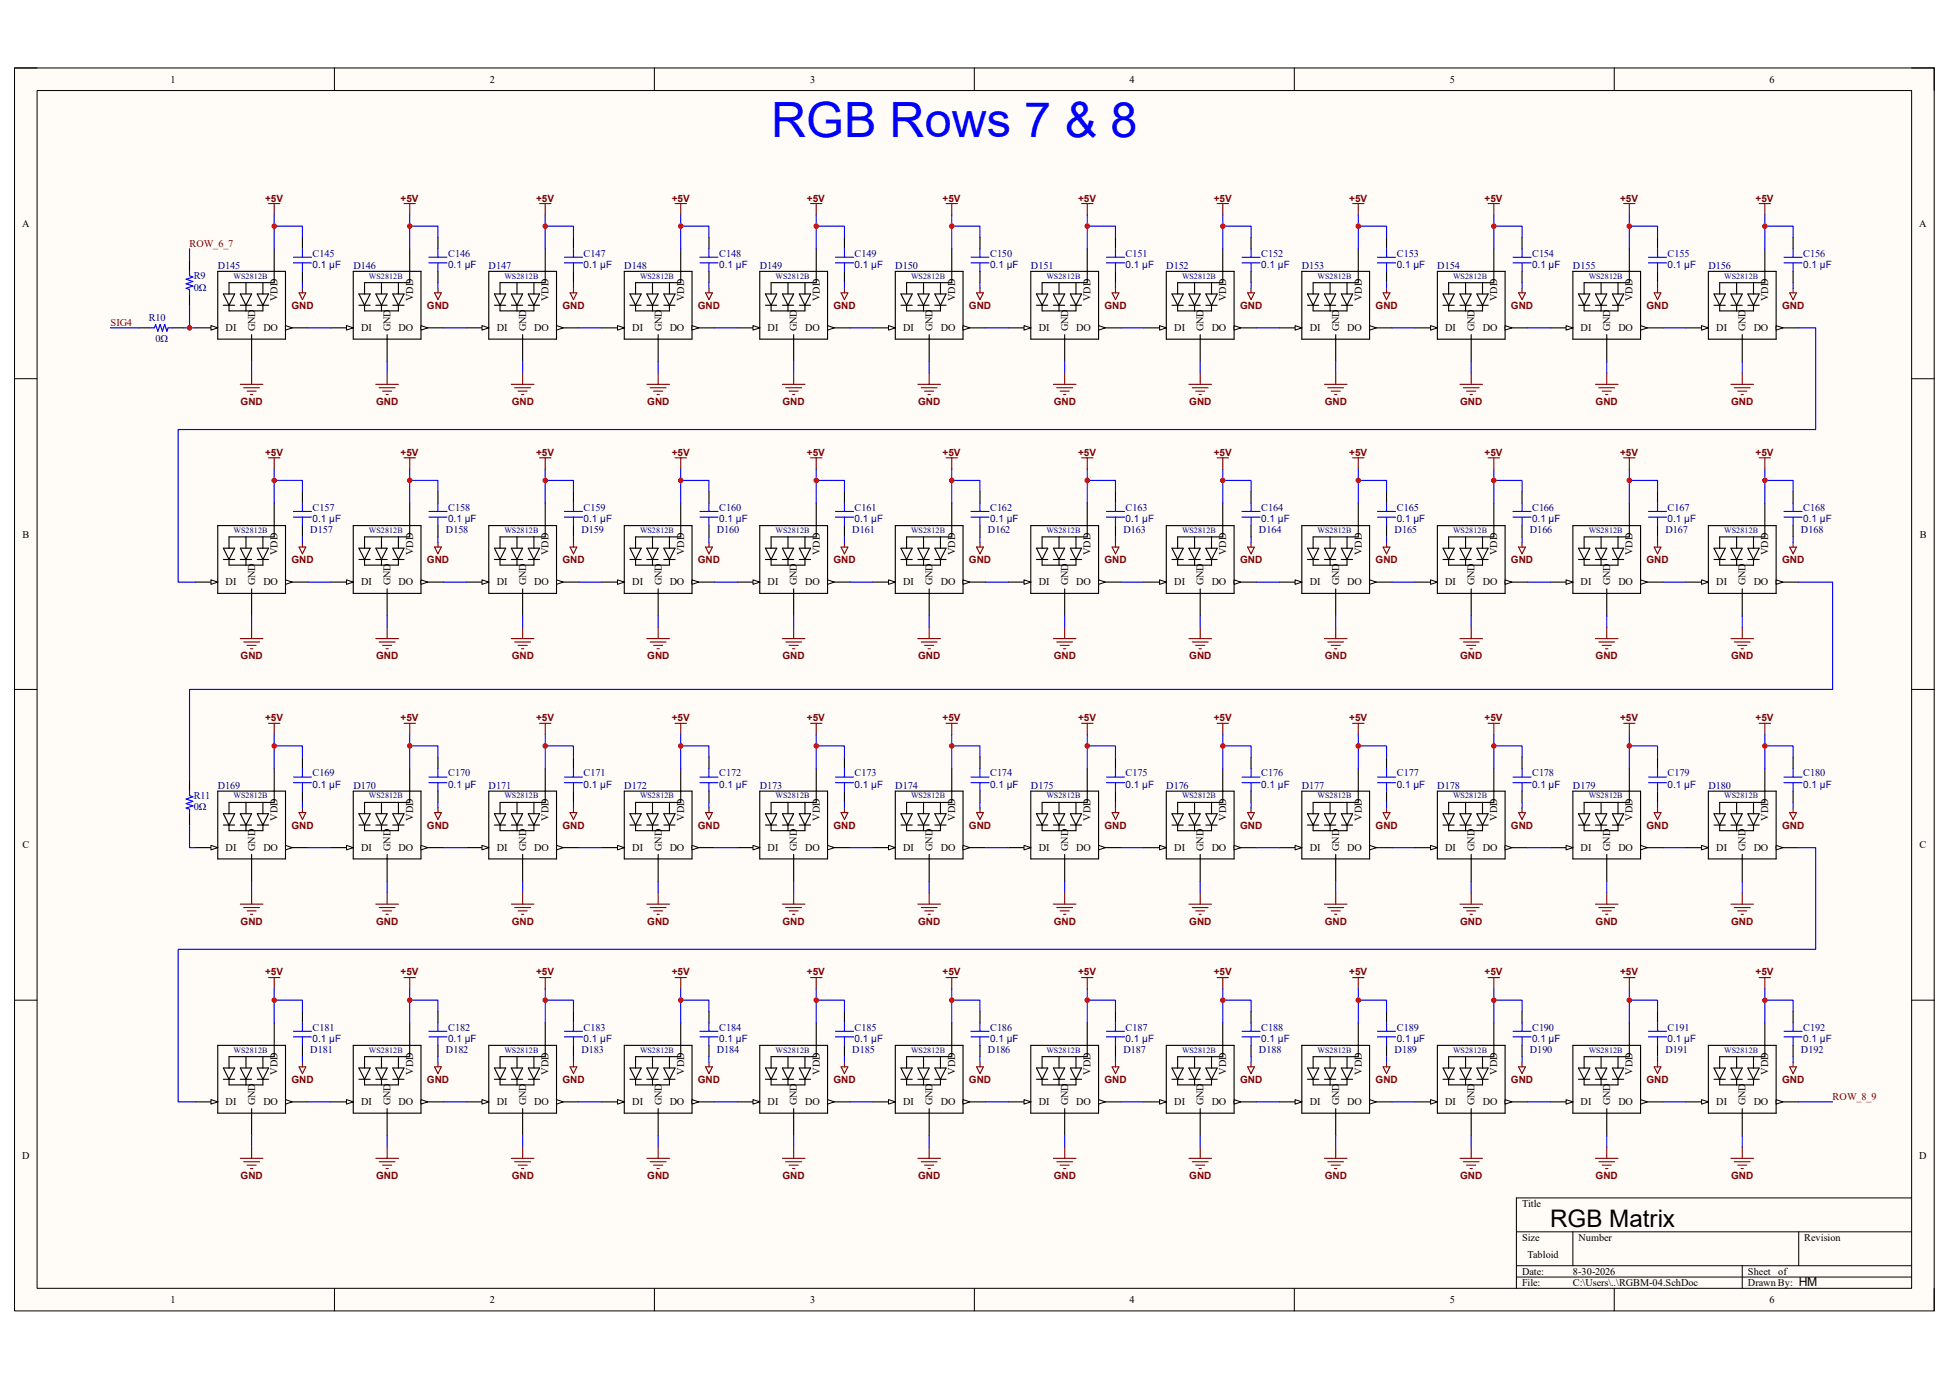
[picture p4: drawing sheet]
<svg xmlns="http://www.w3.org/2000/svg" width="297mm" height="210mm" viewBox="0 0 297 210" stroke-linecap="round" stroke-linejoin="round" font-family="sans-serif">
<defs><g id="words">
<text font-size="7.4" fill="#00f" x="117.5" y="20.8">RGB Rows 7 &amp; 8</text>
<text font-size="3.7" x="236.2" y="186.8">RGB Matrix</text>
<text font-size="1.9" x="274.1" y="195.8">HM</text>
<g font-size="1.6">
<text x="26" y="12.6">1</text>
<text x="74.6" y="12.6">2</text>
<text x="123.4" y="12.6">3</text>
<text x="172.1" y="12.6">4</text>
<text x="220.9" y="12.6">5</text>
<text x="269.7" y="12.6">6</text>
<text x="3.4" y="34.5">A</text>
<text x="292.5" y="34.5">A</text>
<text x="42.3" y="45.8" transform="rotate(-90 42.3 45.8)">VDD</text>
<text x="62.9" y="45.8" transform="rotate(-90 62.9 45.8)">VDD</text>
<text x="83.6" y="45.8" transform="rotate(-90 83.6 45.8)">VDD</text>
<text x="104.3" y="45.8" transform="rotate(-90 104.3 45.8)">VDD</text>
<text x="124.9" y="45.8" transform="rotate(-90 124.9 45.8)">VDD</text>
<text x="145.5" y="45.8" transform="rotate(-90 145.5 45.8)">VDD</text>
<text x="166.2" y="45.8" transform="rotate(-90 166.2 45.8)">VDD</text>
<text x="186.9" y="45.8" transform="rotate(-90 186.9 45.8)">VDD</text>
<text x="207.5" y="45.8" transform="rotate(-90 207.5 45.8)">VDD</text>
<text x="228.2" y="45.8" transform="rotate(-90 228.2 45.8)">VDD</text>
<text x="248.8" y="45.8" transform="rotate(-90 248.8 45.8)">VDD</text>
<text x="269.4" y="45.8" transform="rotate(-90 269.4 45.8)">VDD</text>
<text x="34.4" y="50.5">DI</text>
<text x="38.9" y="50.5" transform="rotate(-90 38.9 50.5)">GND</text>
<text x="40.1" y="50.5">DO</text>
<text x="55" y="50.5">DI</text>
<text x="59.5" y="50.5" transform="rotate(-90 59.5 50.5)">GND</text>
<text x="60.7" y="50.5">DO</text>
<text x="75.7" y="50.5">DI</text>
<text x="80.2" y="50.5" transform="rotate(-90 80.2 50.5)">GND</text>
<text x="81.4" y="50.5">DO</text>
<text x="96.4" y="50.5">DI</text>
<text x="100.8" y="50.5" transform="rotate(-90 100.8 50.5)">GND</text>
<text x="102.1" y="50.5">DO</text>
<text x="117" y="50.5">DI</text>
<text x="121.5" y="50.5" transform="rotate(-90 121.5 50.5)">GND</text>
<text x="122.7" y="50.5">DO</text>
<text x="137.6" y="50.5">DI</text>
<text x="142.1" y="50.5" transform="rotate(-90 142.1 50.5)">GND</text>
<text x="143.4" y="50.5">DO</text>
<text x="158.3" y="50.5">DI</text>
<text x="162.8" y="50.5" transform="rotate(-90 162.8 50.5)">GND</text>
<text x="164" y="50.5">DO</text>
<text x="178.9" y="50.5">DI</text>
<text x="183.4" y="50.5" transform="rotate(-90 183.4 50.5)">GND</text>
<text x="184.7" y="50.5">DO</text>
<text x="199.6" y="50.5">DI</text>
<text x="204.1" y="50.5" transform="rotate(-90 204.1 50.5)">GND</text>
<text x="205.3" y="50.5">DO</text>
<text x="220.2" y="50.5">DI</text>
<text x="224.7" y="50.5" transform="rotate(-90 224.7 50.5)">GND</text>
<text x="226" y="50.5">DO</text>
<text x="240.9" y="50.5">DI</text>
<text x="245.4" y="50.5" transform="rotate(-90 245.4 50.5)">GND</text>
<text x="246.6" y="50.5">DO</text>
<text x="261.5" y="50.5">DI</text>
<text x="266" y="50.5" transform="rotate(-90 266 50.5)">GND</text>
<text x="267.3" y="50.5">DO</text>
<text x="3.4" y="81.9">B</text>
<text x="292.6" y="81.9">B</text>
<text x="34.4" y="89.2">DI</text>
<text x="38.9" y="89.2" transform="rotate(-90 38.9 89.2)">GND</text>
<text x="40.1" y="89.2">DO</text>
<text x="42.3" y="84.5" transform="rotate(-90 42.3 84.5)">VDD</text>
<text x="55" y="89.2">DI</text>
<text x="59.5" y="89.2" transform="rotate(-90 59.5 89.2)">GND</text>
<text x="60.7" y="89.2">DO</text>
<text x="62.9" y="84.5" transform="rotate(-90 62.9 84.5)">VDD</text>
<text x="75.7" y="89.2">DI</text>
<text x="80.2" y="89.2" transform="rotate(-90 80.2 89.2)">GND</text>
<text x="81.4" y="89.2">DO</text>
<text x="83.6" y="84.5" transform="rotate(-90 83.6 84.5)">VDD</text>
<text x="96.4" y="89.2">DI</text>
<text x="100.8" y="89.2" transform="rotate(-90 100.8 89.2)">GND</text>
<text x="102.1" y="89.2">DO</text>
<text x="104.3" y="84.5" transform="rotate(-90 104.3 84.5)">VDD</text>
<text x="117" y="89.2">DI</text>
<text x="121.5" y="89.2" transform="rotate(-90 121.5 89.2)">GND</text>
<text x="122.7" y="89.2">DO</text>
<text x="124.9" y="84.5" transform="rotate(-90 124.9 84.5)">VDD</text>
<text x="137.6" y="89.2">DI</text>
<text x="142.1" y="89.2" transform="rotate(-90 142.1 89.2)">GND</text>
<text x="143.4" y="89.2">DO</text>
<text x="145.5" y="84.5" transform="rotate(-90 145.5 84.5)">VDD</text>
<text x="158.3" y="89.2">DI</text>
<text x="162.8" y="89.2" transform="rotate(-90 162.8 89.2)">GND</text>
<text x="164" y="89.2">DO</text>
<text x="166.2" y="84.5" transform="rotate(-90 166.2 84.5)">VDD</text>
<text x="178.9" y="89.2">DI</text>
<text x="183.4" y="89.2" transform="rotate(-90 183.4 89.2)">GND</text>
<text x="184.7" y="89.2">DO</text>
<text x="186.9" y="84.5" transform="rotate(-90 186.9 84.5)">VDD</text>
<text x="199.6" y="89.2">DI</text>
<text x="204.1" y="89.2" transform="rotate(-90 204.1 89.2)">GND</text>
<text x="205.3" y="89.2">DO</text>
<text x="207.5" y="84.5" transform="rotate(-90 207.5 84.5)">VDD</text>
<text x="220.2" y="89.2">DI</text>
<text x="224.7" y="89.2" transform="rotate(-90 224.7 89.2)">GND</text>
<text x="226" y="89.2">DO</text>
<text x="228.2" y="84.5" transform="rotate(-90 228.2 84.5)">VDD</text>
<text x="240.9" y="89.2">DI</text>
<text x="245.4" y="89.2" transform="rotate(-90 245.4 89.2)">GND</text>
<text x="246.6" y="89.2">DO</text>
<text x="248.8" y="84.5" transform="rotate(-90 248.8 84.5)">VDD</text>
<text x="261.5" y="89.2">DI</text>
<text x="266" y="89.2" transform="rotate(-90 266 89.2)">GND</text>
<text x="267.3" y="89.2">DO</text>
<text x="269.4" y="84.5" transform="rotate(-90 269.4 84.5)">VDD</text>
<text x="42.3" y="125" transform="rotate(-90 42.3 125)">VDD</text>
<text x="62.9" y="125" transform="rotate(-90 62.9 125)">VDD</text>
<text x="83.6" y="125" transform="rotate(-90 83.6 125)">VDD</text>
<text x="104.3" y="125" transform="rotate(-90 104.3 125)">VDD</text>
<text x="124.9" y="125" transform="rotate(-90 124.9 125)">VDD</text>
<text x="145.5" y="125" transform="rotate(-90 145.5 125)">VDD</text>
<text x="166.2" y="125" transform="rotate(-90 166.2 125)">VDD</text>
<text x="186.9" y="125" transform="rotate(-90 186.9 125)">VDD</text>
<text x="207.5" y="125" transform="rotate(-90 207.5 125)">VDD</text>
<text x="228.2" y="125" transform="rotate(-90 228.2 125)">VDD</text>
<text x="248.8" y="125" transform="rotate(-90 248.8 125)">VDD</text>
<text x="269.4" y="125" transform="rotate(-90 269.4 125)">VDD</text>
<text x="3.4" y="129.2">C</text>
<text x="34.4" y="129.6">DI</text>
<text x="38.9" y="129.6" transform="rotate(-90 38.9 129.6)">GND</text>
<text x="40.1" y="129.6">DO</text>
<text x="55" y="129.6">DI</text>
<text x="59.5" y="129.6" transform="rotate(-90 59.5 129.6)">GND</text>
<text x="60.7" y="129.6">DO</text>
<text x="75.7" y="129.6">DI</text>
<text x="80.2" y="129.6" transform="rotate(-90 80.2 129.6)">GND</text>
<text x="81.4" y="129.6">DO</text>
<text x="96.4" y="129.6">DI</text>
<text x="100.8" y="129.6" transform="rotate(-90 100.8 129.6)">GND</text>
<text x="102.1" y="129.6">DO</text>
<text x="117" y="129.6">DI</text>
<text x="121.5" y="129.6" transform="rotate(-90 121.5 129.6)">GND</text>
<text x="122.7" y="129.6">DO</text>
<text x="137.6" y="129.6">DI</text>
<text x="142.1" y="129.6" transform="rotate(-90 142.1 129.6)">GND</text>
<text x="143.4" y="129.6">DO</text>
<text x="158.3" y="129.6">DI</text>
<text x="162.8" y="129.6" transform="rotate(-90 162.8 129.6)">GND</text>
<text x="164" y="129.6">DO</text>
<text x="178.9" y="129.6">DI</text>
<text x="183.4" y="129.6" transform="rotate(-90 183.4 129.6)">GND</text>
<text x="184.7" y="129.6">DO</text>
<text x="199.6" y="129.6">DI</text>
<text x="204.1" y="129.6" transform="rotate(-90 204.1 129.6)">GND</text>
<text x="205.3" y="129.6">DO</text>
<text x="220.2" y="129.6">DI</text>
<text x="224.7" y="129.6" transform="rotate(-90 224.7 129.6)">GND</text>
<text x="226" y="129.6">DO</text>
<text x="240.9" y="129.6">DI</text>
<text x="245.4" y="129.6" transform="rotate(-90 245.4 129.6)">GND</text>
<text x="246.6" y="129.6">DO</text>
<text x="261.5" y="129.6">DI</text>
<text x="266" y="129.6" transform="rotate(-90 266 129.6)">GND</text>
<text x="267.3" y="129.6">DO</text>
<text x="292.5" y="129.2">C</text>
<text x="42.3" y="163.7" transform="rotate(-90 42.3 163.7)">VDD</text>
<text x="62.9" y="163.7" transform="rotate(-90 62.9 163.7)">VDD</text>
<text x="83.6" y="163.7" transform="rotate(-90 83.6 163.7)">VDD</text>
<text x="104.3" y="163.7" transform="rotate(-90 104.3 163.7)">VDD</text>
<text x="124.9" y="163.7" transform="rotate(-90 124.9 163.7)">VDD</text>
<text x="145.5" y="163.7" transform="rotate(-90 145.5 163.7)">VDD</text>
<text x="166.2" y="163.7" transform="rotate(-90 166.2 163.7)">VDD</text>
<text x="186.9" y="163.7" transform="rotate(-90 186.9 163.7)">VDD</text>
<text x="207.5" y="163.7" transform="rotate(-90 207.5 163.7)">VDD</text>
<text x="228.2" y="163.7" transform="rotate(-90 228.2 163.7)">VDD</text>
<text x="248.8" y="163.7" transform="rotate(-90 248.8 163.7)">VDD</text>
<text x="269.4" y="163.7" transform="rotate(-90 269.4 163.7)">VDD</text>
<text x="34.4" y="168.3">DI</text>
<text x="38.9" y="168.3" transform="rotate(-90 38.9 168.3)">GND</text>
<text x="40.1" y="168.3">DO</text>
<text x="55" y="168.3">DI</text>
<text x="59.5" y="168.3" transform="rotate(-90 59.5 168.3)">GND</text>
<text x="60.7" y="168.3">DO</text>
<text x="75.7" y="168.3">DI</text>
<text x="80.2" y="168.3" transform="rotate(-90 80.2 168.3)">GND</text>
<text x="81.4" y="168.3">DO</text>
<text x="96.4" y="168.3">DI</text>
<text x="100.8" y="168.3" transform="rotate(-90 100.8 168.3)">GND</text>
<text x="102.1" y="168.3">DO</text>
<text x="117" y="168.3">DI</text>
<text x="121.5" y="168.3" transform="rotate(-90 121.5 168.3)">GND</text>
<text x="122.7" y="168.3">DO</text>
<text x="137.6" y="168.3">DI</text>
<text x="142.1" y="168.3" transform="rotate(-90 142.1 168.3)">GND</text>
<text x="143.4" y="168.3">DO</text>
<text x="158.3" y="168.3">DI</text>
<text x="162.8" y="168.3" transform="rotate(-90 162.8 168.3)">GND</text>
<text x="164" y="168.3">DO</text>
<text x="178.9" y="168.3">DI</text>
<text x="183.4" y="168.3" transform="rotate(-90 183.4 168.3)">GND</text>
<text x="184.7" y="168.3">DO</text>
<text x="199.6" y="168.3">DI</text>
<text x="204.1" y="168.3" transform="rotate(-90 204.1 168.3)">GND</text>
<text x="205.3" y="168.3">DO</text>
<text x="220.2" y="168.3">DI</text>
<text x="224.7" y="168.3" transform="rotate(-90 224.7 168.3)">GND</text>
<text x="226" y="168.3">DO</text>
<text x="240.9" y="168.3">DI</text>
<text x="245.4" y="168.3" transform="rotate(-90 245.4 168.3)">GND</text>
<text x="246.6" y="168.3">DO</text>
<text x="261.5" y="168.3">DI</text>
<text x="266" y="168.3" transform="rotate(-90 266 168.3)">GND</text>
<text x="267.3" y="168.3">DO</text>
<text x="3.4" y="176.5">D</text>
<text x="292.5" y="176.5">D</text>
<text x="231.9" y="183.8">Title</text>
<text x="231.9" y="189">Size</text>
<text x="232.8" y="191.6">Tabloid</text>
<text x="240.5" y="189">Number</text>
<text x="274.9" y="189">Revision</text>
<text x="231.9" y="194.1">Date:</text>
<text x="231.9" y="195.9">File:</text>
<text x="239.7" y="194.1">8-30-2026</text>
<text x="239.7" y="195.9">C:\Users\..\RGBM-04.SchDoc</text>
<text x="266.4" y="194.1">Sheet</text>
<text x="266.4" y="195.9">Drawn By:</text>
<text x="271" y="194.1">of</text>
<text x="26" y="198.5">1</text>
<text x="74.6" y="198.5">2</text>
<text x="123.4" y="198.5">3</text>
<text x="172.1" y="198.5">4</text>
<text x="220.9" y="198.5">5</text>
<text x="269.7" y="198.5">6</text>
</g>
<g font-size="1.6" fill="#800000">
<text x="28.9" y="37.5">ROW_6_7</text>
<text x="16.8" y="49.6">SIG4</text>
<text x="279.3" y="167.5">ROW_8_9</text>
</g>
<g font-size="1.6" fill="#000080">
<text x="33.2" y="41">D145</text>
<text x="47.6" y="39.1">C145</text>
<text x="53.8" y="41">D146</text>
<text x="68.3" y="39.1">C146</text>
<text x="74.5" y="41">D147</text>
<text x="88.9" y="39.1">C147</text>
<text x="95.1" y="41">D148</text>
<text x="109.6" y="39.1">C148</text>
<text x="115.8" y="41">D149</text>
<text x="130.2" y="39.1">C149</text>
<text x="136.4" y="41">D150</text>
<text x="150.9" y="39.1">C150</text>
<text x="157.1" y="41">D151</text>
<text x="171.5" y="39.1">C151</text>
<text x="177.7" y="41">D152</text>
<text x="192.2" y="39.1">C152</text>
<text x="198.4" y="41">D153</text>
<text x="212.9" y="39.1">C153</text>
<text x="219" y="41">D154</text>
<text x="233.5" y="39.1">C154</text>
<text x="239.7" y="41">D155</text>
<text x="254.1" y="39.1">C155</text>
<text x="260.3" y="41">D156</text>
<text x="274.8" y="39.1">C156</text>
<text x="29.5" y="42.5">R9</text>
<text x="29.5" y="44.3">0Ω</text>
<text x="22.7" y="48.9">R10</text>
<text x="23.7" y="52.2">0Ω</text>
<text x="47.6" y="77.8">C157</text>
<text x="68.3" y="77.8">C158</text>
<text x="88.9" y="77.8">C159</text>
<text x="109.6" y="77.8">C160</text>
<text x="130.2" y="77.8">C161</text>
<text x="150.9" y="77.8">C162</text>
<text x="171.5" y="77.8">C163</text>
<text x="192.2" y="77.8">C164</text>
<text x="212.9" y="77.8">C165</text>
<text x="233.5" y="77.8">C166</text>
<text x="254.1" y="77.8">C167</text>
<text x="274.8" y="77.8">C168</text>
<text x="47.3" y="81.2">D157</text>
<text x="67.9" y="81.2">D158</text>
<text x="88.6" y="81.2">D159</text>
<text x="109.2" y="81.2">D160</text>
<text x="129.9" y="81.2">D161</text>
<text x="150.5" y="81.2">D162</text>
<text x="171.2" y="81.2">D163</text>
<text x="191.9" y="81.2">D164</text>
<text x="212.5" y="81.2">D165</text>
<text x="233.1" y="81.2">D166</text>
<text x="253.8" y="81.2">D167</text>
<text x="274.4" y="81.2">D168</text>
<text x="47.6" y="118.2">C169</text>
<text x="68.3" y="118.2">C170</text>
<text x="88.9" y="118.2">C171</text>
<text x="109.6" y="118.2">C172</text>
<text x="130.2" y="118.2">C173</text>
<text x="150.9" y="118.2">C174</text>
<text x="171.5" y="118.2">C175</text>
<text x="192.2" y="118.2">C176</text>
<text x="212.9" y="118.2">C177</text>
<text x="233.5" y="118.2">C178</text>
<text x="254.1" y="118.2">C179</text>
<text x="274.8" y="118.2">C180</text>
<text x="29.5" y="121.7">R11</text>
<text x="29.5" y="123.4">0Ω</text>
<text x="33.2" y="120.1">D169</text>
<text x="53.8" y="120.1">D170</text>
<text x="74.5" y="120.1">D171</text>
<text x="95.1" y="120.1">D172</text>
<text x="115.8" y="120.1">D173</text>
<text x="136.4" y="120.1">D174</text>
<text x="157.1" y="120.1">D175</text>
<text x="177.7" y="120.1">D176</text>
<text x="198.4" y="120.1">D177</text>
<text x="219" y="120.1">D178</text>
<text x="239.7" y="120.1">D179</text>
<text x="260.3" y="120.1">D180</text>
<text x="47.3" y="160.4">D181</text>
<text x="47.6" y="157">C181</text>
<text x="67.9" y="160.4">D182</text>
<text x="68.3" y="157">C182</text>
<text x="88.6" y="160.4">D183</text>
<text x="88.9" y="157">C183</text>
<text x="109.2" y="160.4">D184</text>
<text x="109.6" y="157">C184</text>
<text x="129.9" y="160.4">D185</text>
<text x="130.2" y="157">C185</text>
<text x="150.5" y="160.4">D186</text>
<text x="150.9" y="157">C186</text>
<text x="171.2" y="160.4">D187</text>
<text x="171.5" y="157">C187</text>
<text x="191.9" y="160.4">D188</text>
<text x="192.2" y="157">C188</text>
<text x="212.5" y="160.4">D189</text>
<text x="212.9" y="157">C189</text>
<text x="233.1" y="160.4">D190</text>
<text x="233.5" y="157">C190</text>
<text x="253.8" y="160.4">D191</text>
<text x="254.1" y="157">C191</text>
<text x="274.4" y="160.4">D192</text>
<text x="274.8" y="157">C192</text>
</g>
<g font-size="1.5" fill="#800000">
<text x="40.4" y="30.7">+5V</text>
<text x="61" y="30.7">+5V</text>
<text x="81.7" y="30.7">+5V</text>
<text x="102.4" y="30.7">+5V</text>
<text x="123" y="30.7">+5V</text>
<text x="143.6" y="30.7">+5V</text>
<text x="164.3" y="30.7">+5V</text>
<text x="185" y="30.7">+5V</text>
<text x="205.6" y="30.7">+5V</text>
<text x="226.2" y="30.7">+5V</text>
<text x="246.9" y="30.7">+5V</text>
<text x="267.5" y="30.7">+5V</text>
<text x="44.4" y="47">GND</text>
<text x="65.1" y="47">GND</text>
<text x="85.7" y="47">GND</text>
<text x="106.3" y="47">GND</text>
<text x="127" y="47">GND</text>
<text x="147.7" y="47">GND</text>
<text x="168.3" y="47">GND</text>
<text x="189" y="47">GND</text>
<text x="209.6" y="47">GND</text>
<text x="230.3" y="47">GND</text>
<text x="250.9" y="47">GND</text>
<text x="271.6" y="47">GND</text>
<text x="36.7" y="61.6">GND</text>
<text x="57.3" y="61.6">GND</text>
<text x="78" y="61.6">GND</text>
<text x="98.6" y="61.6">GND</text>
<text x="119.3" y="61.6">GND</text>
<text x="139.9" y="61.6">GND</text>
<text x="160.6" y="61.6">GND</text>
<text x="181.2" y="61.6">GND</text>
<text x="201.9" y="61.6">GND</text>
<text x="222.5" y="61.6">GND</text>
<text x="243.2" y="61.6">GND</text>
<text x="263.8" y="61.6">GND</text>
<text x="40.4" y="69.4">+5V</text>
<text x="61" y="69.4">+5V</text>
<text x="81.7" y="69.4">+5V</text>
<text x="102.4" y="69.4">+5V</text>
<text x="123" y="69.4">+5V</text>
<text x="143.6" y="69.4">+5V</text>
<text x="164.3" y="69.4">+5V</text>
<text x="185" y="69.4">+5V</text>
<text x="205.6" y="69.4">+5V</text>
<text x="226.2" y="69.4">+5V</text>
<text x="246.9" y="69.4">+5V</text>
<text x="267.5" y="69.4">+5V</text>
<text x="44.4" y="85.7">GND</text>
<text x="65.1" y="85.7">GND</text>
<text x="85.7" y="85.7">GND</text>
<text x="106.3" y="85.7">GND</text>
<text x="127" y="85.7">GND</text>
<text x="147.7" y="85.7">GND</text>
<text x="168.3" y="85.7">GND</text>
<text x="189" y="85.7">GND</text>
<text x="209.6" y="85.7">GND</text>
<text x="230.3" y="85.7">GND</text>
<text x="250.9" y="85.7">GND</text>
<text x="271.6" y="85.7">GND</text>
<text x="36.7" y="100.4">GND</text>
<text x="57.3" y="100.4">GND</text>
<text x="78" y="100.4">GND</text>
<text x="98.6" y="100.4">GND</text>
<text x="119.3" y="100.4">GND</text>
<text x="139.9" y="100.4">GND</text>
<text x="160.6" y="100.4">GND</text>
<text x="181.2" y="100.4">GND</text>
<text x="201.9" y="100.4">GND</text>
<text x="222.5" y="100.4">GND</text>
<text x="243.2" y="100.4">GND</text>
<text x="263.8" y="100.4">GND</text>
<text x="40.4" y="109.9">+5V</text>
<text x="61" y="109.9">+5V</text>
<text x="81.7" y="109.9">+5V</text>
<text x="102.4" y="109.9">+5V</text>
<text x="123" y="109.9">+5V</text>
<text x="143.6" y="109.9">+5V</text>
<text x="164.3" y="109.9">+5V</text>
<text x="185" y="109.9">+5V</text>
<text x="205.6" y="109.9">+5V</text>
<text x="226.2" y="109.9">+5V</text>
<text x="246.9" y="109.9">+5V</text>
<text x="267.5" y="109.9">+5V</text>
<text x="44.4" y="126.2">GND</text>
<text x="65.1" y="126.2">GND</text>
<text x="85.7" y="126.2">GND</text>
<text x="106.3" y="126.2">GND</text>
<text x="127" y="126.2">GND</text>
<text x="147.7" y="126.2">GND</text>
<text x="168.3" y="126.2">GND</text>
<text x="189" y="126.2">GND</text>
<text x="209.6" y="126.2">GND</text>
<text x="230.3" y="126.2">GND</text>
<text x="250.9" y="126.2">GND</text>
<text x="271.6" y="126.2">GND</text>
<text x="36.7" y="140.8">GND</text>
<text x="57.3" y="140.8">GND</text>
<text x="78" y="140.8">GND</text>
<text x="98.6" y="140.8">GND</text>
<text x="119.3" y="140.8">GND</text>
<text x="139.9" y="140.8">GND</text>
<text x="160.6" y="140.8">GND</text>
<text x="181.2" y="140.8">GND</text>
<text x="201.9" y="140.8">GND</text>
<text x="222.5" y="140.8">GND</text>
<text x="243.2" y="140.8">GND</text>
<text x="263.8" y="140.8">GND</text>
<text x="40.4" y="148.5">+5V</text>
<text x="61" y="148.5">+5V</text>
<text x="81.7" y="148.5">+5V</text>
<text x="102.4" y="148.5">+5V</text>
<text x="123" y="148.5">+5V</text>
<text x="143.6" y="148.5">+5V</text>
<text x="164.3" y="148.5">+5V</text>
<text x="185" y="148.5">+5V</text>
<text x="205.6" y="148.5">+5V</text>
<text x="226.2" y="148.5">+5V</text>
<text x="246.9" y="148.5">+5V</text>
<text x="267.5" y="148.5">+5V</text>
<text x="44.4" y="164.9">GND</text>
<text x="65.1" y="164.9">GND</text>
<text x="85.7" y="164.9">GND</text>
<text x="106.3" y="164.9">GND</text>
<text x="127" y="164.9">GND</text>
<text x="147.7" y="164.9">GND</text>
<text x="168.3" y="164.9">GND</text>
<text x="189" y="164.9">GND</text>
<text x="209.6" y="164.9">GND</text>
<text x="230.3" y="164.9">GND</text>
<text x="250.9" y="164.9">GND</text>
<text x="271.6" y="164.9">GND</text>
<text x="36.7" y="179.5">GND</text>
<text x="57.3" y="179.5">GND</text>
<text x="78" y="179.5">GND</text>
<text x="98.6" y="179.5">GND</text>
<text x="119.3" y="179.5">GND</text>
<text x="139.9" y="179.5">GND</text>
<text x="160.6" y="179.5">GND</text>
<text x="181.2" y="179.5">GND</text>
<text x="201.9" y="179.5">GND</text>
<text x="222.5" y="179.5">GND</text>
<text x="243.2" y="179.5">GND</text>
<text x="263.8" y="179.5">GND</text>
</g>
<g font-size="1.5" fill="#000080">
<text x="47.6" y="40.8">0.1 µF</text>
<text x="68.3" y="40.8">0.1 µF</text>
<text x="88.9" y="40.8">0.1 µF</text>
<text x="109.6" y="40.8">0.1 µF</text>
<text x="130.2" y="40.8">0.1 µF</text>
<text x="150.9" y="40.8">0.1 µF</text>
<text x="171.5" y="40.8">0.1 µF</text>
<text x="192.2" y="40.8">0.1 µF</text>
<text x="212.9" y="40.8">0.1 µF</text>
<text x="233.5" y="40.8">0.1 µF</text>
<text x="254.1" y="40.8">0.1 µF</text>
<text x="274.8" y="40.8">0.1 µF</text>
<text x="47.6" y="79.5">0.1 µF</text>
<text x="68.3" y="79.5">0.1 µF</text>
<text x="88.9" y="79.5">0.1 µF</text>
<text x="109.6" y="79.5">0.1 µF</text>
<text x="130.2" y="79.5">0.1 µF</text>
<text x="150.9" y="79.5">0.1 µF</text>
<text x="171.5" y="79.5">0.1 µF</text>
<text x="192.2" y="79.5">0.1 µF</text>
<text x="212.9" y="79.5">0.1 µF</text>
<text x="233.5" y="79.5">0.1 µF</text>
<text x="254.1" y="79.5">0.1 µF</text>
<text x="274.8" y="79.5">0.1 µF</text>
<text x="47.6" y="120">0.1 µF</text>
<text x="68.3" y="120">0.1 µF</text>
<text x="88.9" y="120">0.1 µF</text>
<text x="109.6" y="120">0.1 µF</text>
<text x="130.2" y="120">0.1 µF</text>
<text x="150.9" y="120">0.1 µF</text>
<text x="171.5" y="120">0.1 µF</text>
<text x="192.2" y="120">0.1 µF</text>
<text x="212.9" y="120">0.1 µF</text>
<text x="233.5" y="120">0.1 µF</text>
<text x="254.1" y="120">0.1 µF</text>
<text x="274.8" y="120">0.1 µF</text>
<text x="47.6" y="158.7">0.1 µF</text>
<text x="68.3" y="158.7">0.1 µF</text>
<text x="88.9" y="158.7">0.1 µF</text>
<text x="109.6" y="158.7">0.1 µF</text>
<text x="130.2" y="158.7">0.1 µF</text>
<text x="150.9" y="158.7">0.1 µF</text>
<text x="171.5" y="158.7">0.1 µF</text>
<text x="192.2" y="158.7">0.1 µF</text>
<text x="212.9" y="158.7">0.1 µF</text>
<text x="233.5" y="158.7">0.1 µF</text>
<text x="254.1" y="158.7">0.1 µF</text>
<text x="274.8" y="158.7">0.1 µF</text>
</g>
<g font-size="1.2" fill="#000080">
<text x="35.6" y="42.4">WS2812B</text>
<text x="56.2" y="42.4">WS2812B</text>
<text x="76.9" y="42.4">WS2812B</text>
<text x="97.5" y="42.4">WS2812B</text>
<text x="118.2" y="42.4">WS2812B</text>
<text x="138.9" y="42.4">WS2812B</text>
<text x="159.5" y="42.4">WS2812B</text>
<text x="180.1" y="42.4">WS2812B</text>
<text x="200.8" y="42.4">WS2812B</text>
<text x="221.4" y="42.4">WS2812B</text>
<text x="242.1" y="42.4">WS2812B</text>
<text x="262.8" y="42.4">WS2812B</text>
<text x="35.6" y="81.2">WS2812B</text>
<text x="56.2" y="81.2">WS2812B</text>
<text x="76.9" y="81.2">WS2812B</text>
<text x="97.5" y="81.2">WS2812B</text>
<text x="118.2" y="81.2">WS2812B</text>
<text x="138.9" y="81.2">WS2812B</text>
<text x="159.5" y="81.2">WS2812B</text>
<text x="180.1" y="81.2">WS2812B</text>
<text x="200.8" y="81.2">WS2812B</text>
<text x="221.4" y="81.2">WS2812B</text>
<text x="242.1" y="81.2">WS2812B</text>
<text x="262.8" y="81.2">WS2812B</text>
<text x="35.6" y="121.6">WS2812B</text>
<text x="56.2" y="121.6">WS2812B</text>
<text x="76.9" y="121.6">WS2812B</text>
<text x="97.5" y="121.6">WS2812B</text>
<text x="118.2" y="121.6">WS2812B</text>
<text x="138.9" y="121.6">WS2812B</text>
<text x="159.5" y="121.6">WS2812B</text>
<text x="180.1" y="121.6">WS2812B</text>
<text x="200.8" y="121.6">WS2812B</text>
<text x="221.4" y="121.6">WS2812B</text>
<text x="242.1" y="121.6">WS2812B</text>
<text x="262.8" y="121.6">WS2812B</text>
<text x="35.6" y="160.3">WS2812B</text>
<text x="56.2" y="160.3">WS2812B</text>
<text x="76.9" y="160.3">WS2812B</text>
<text x="97.5" y="160.3">WS2812B</text>
<text x="118.2" y="160.3">WS2812B</text>
<text x="138.9" y="160.3">WS2812B</text>
<text x="159.5" y="160.3">WS2812B</text>
<text x="180.1" y="160.3">WS2812B</text>
<text x="200.8" y="160.3">WS2812B</text>
<text x="221.4" y="160.3">WS2812B</text>
<text x="242.1" y="160.3">WS2812B</text>
<text x="262.8" y="160.3">WS2812B</text>
</g>
</g></defs>
<path d="M2.2 10.4h292.6v189.2h-292.6z" fill-rule="evenodd" fill="#fffcf8"/>
<path d="M2.2 10.4h292.6v189.2h-292.6z" fill="none" stroke="#000" stroke-width=".15"/>
<path d="M5.7 13.8h285.6v182.4h-285.6z" fill-rule="evenodd" fill="#fffcf8"/>
<g fill="none" stroke="#000" stroke-width=".15">
<path d="M2.2 10.3h3.4M5.7 13.8h285.6v182.4h-285.6zM51 10.3v3.5M99.7 10.4v3.4M148.5 10.4v3.4M197.2 10.4v3.4M246 10.4v3.4M291.3 10.4h3.5v3.4M2.2 57.7h3.4M291.3 57.7h3.5M2.2 105h3.4M291.3 105h3.5"/>
<path d="M2.2 152.3h3.4M291.3 152.3h3.5M51 196.2v3.4M99.7 196.2v3.4M148.5 196.2v3.4M197.2 196.2v3.4M231.1 187.6h60.2M231.1 192.8h60.2M231.1 194.5h60.2M239.7 187.6v5.2M246 196.2v3.4M265.5 192.8v3.4"/>
<path d="M274.1 187.6v5.2M291.3 182.4h-60.2v13.8M294.8 196.2v3.4"/>
</g>
<g fill="none" stroke="#000" stroke-width=".17">
<path d="M33.2 41.3h10.3v10.3h-10.3zM34 46.5h1.8M34 44.8h1.8l-.9 1.7zM34.9 46.5v.8h5.2v-.8M36.6 46.5h1.7M36.6 44.8h1.7l-.8 1.7zM37.5 43v1.8M37.5 46.5v.8M38.3 51v4.1M39.2 46.5h1.7M39.2 44.8h1.7l-.8 1.7zM40.1 43v1.8"/>
<path d="M41.8 41.3v1.7h-6.9v1.8M43.5 49.9h3.4"/>
</g>
<path d="M43.5 49.6l1 .3-1 .4z" fill="#f8fcff"/>
<path d="M43.5 49.6l1 .3-1 .4z" fill="none" stroke="#000" stroke-width=".15"/>
<path d="M41.8 37.9v3.4M29.7 49.9h3.5" fill="none" stroke="#000" stroke-width=".17"/>
<path d="M32.1 49.6l1.1 .3-1.1 .4z" fill="#f8fcff"/>
<path d="M32.1 49.6l1.1 .3-1.1 .4z" fill="none" stroke="#000" stroke-width=".15"/>
<path d="M40.9 31h1.7M41.8 31v1.7M36.6 58.5h3.5M37.1 59h2.4M37.7 59.6h1.3M38.3 56.8v1.7M38.2 60.1h.3" fill="none" stroke="#800000" stroke-width=".17"/>
<path d="M38.3 55.1v1.7" fill="none" stroke="#00f" stroke-width=".17"/>
<g fill="none" stroke="#000" stroke-width=".17">
<path d="M53.8 41.3h10.4v10.3h-10.4zM54.7 46.5h1.7M54.7 44.8h1.7l-.8 1.7zM55.6 46.5v.8h5.1v-.8M57.3 46.5h1.7M57.3 44.8h1.7l-.9 1.7zM58.1 43v1.8M58.1 46.5v.8M59 51v4.1M59.9 46.5h1.7M59.9 44.8h1.7l-.9 1.7zM60.7 43v1.8"/>
<path d="M62.4 41.3v1.7h-6.8v1.8M64.2 49.9h3.4"/>
</g>
<path d="M64.2 49.6l1 .3-1 .4z" fill="#f8fcff"/>
<path d="M64.2 49.6l1 .3-1 .4z" fill="none" stroke="#000" stroke-width=".15"/>
<path d="M62.4 37.9v3.4M50.4 49.9h3.4" fill="none" stroke="#000" stroke-width=".17"/>
<path d="M52.8 49.6l1 .3-1 .4z" fill="#f8fcff"/>
<path d="M52.8 49.6l1 .3-1 .4z" fill="none" stroke="#000" stroke-width=".15"/>
<path d="M59 55.1v1.7" fill="none" stroke="#00f" stroke-width=".17"/>
<path d="M57.3 58.5h3.4M57.8 59h2.4M58.3 59.6h1.4M59 56.8v1.7M58.8 60.1h.4" fill="none" stroke="#800000" stroke-width=".17"/>
<g fill="none" stroke="#000" stroke-width=".17">
<path d="M74.5 41.3h10.3v10.3h-10.3zM75.3 46.5h1.8M75.3 44.8h1.8l-.9 1.7zM76.2 46.5v.8h5.2v-.8M77.9 46.5h1.7M77.9 44.8h1.7l-.8 1.7zM78.8 43v1.8M78.8 46.5v.8M79.6 51v4.1M80.5 46.5h1.7M80.5 44.8h1.7l-.8 1.7zM81.4 43v1.8"/>
<path d="M83.1 41.3v1.7h-6.9v1.8M84.8 49.9h3.4"/>
</g>
<path d="M84.8 49.6l1 .3-1 .4z" fill="#f8fcff"/>
<path d="M84.8 49.6l1 .3-1 .4z" fill="none" stroke="#000" stroke-width=".15"/>
<path d="M83.1 37.9v3.4M71 49.9h3.5" fill="none" stroke="#000" stroke-width=".17"/>
<path d="M73.4 49.6l1.1 .3-1.1 .4z" fill="#f8fcff"/>
<path d="M73.4 49.6l1.1 .3-1.1 .4z" fill="none" stroke="#000" stroke-width=".15"/>
<path d="M79.6 55.1v1.7" fill="none" stroke="#00f" stroke-width=".17"/>
<path d="M77.9 58.5h3.5M78.4 59h2.4M79 59.6h1.3M79.6 56.8v1.7M79.5 60.1h.3" fill="none" stroke="#800000" stroke-width=".17"/>
<g fill="none" stroke="#000" stroke-width=".17">
<path d="M95.1 41.3h10.4v10.4h-10.4zM96 46.5h1.7M96 44.8h1.7l-.8 1.7zM96.9 46.5v.8h5.1v-.8M98.6 46.5h1.7M98.6 44.8h1.7l-.9 1.7zM99.4 43v1.8M99.4 46.5v.8M100.3 51v4.1M101.2 46.5h1.7M101.2 44.8h1.7l-.9 1.7zM102 43v1.8"/>
<path d="M103.7 41.3v1.7h-6.8v1.8M105.5 49.9h3.4"/>
</g>
<path d="M105.5 49.6l1 .3-1 .4z" fill="#f8fcff"/>
<path d="M105.5 49.6l1 .3-1 .4z" fill="none" stroke="#000" stroke-width=".15"/>
<path d="M103.7 37.9v3.4M91.7 49.9h3.4" fill="none" stroke="#000" stroke-width=".17"/>
<path d="M94.1 49.6l1 .3-1 .4z" fill="#f8fcff"/>
<path d="M94.1 49.6l1 .3-1 .4z" fill="none" stroke="#000" stroke-width=".15"/>
<path d="M100.3 55.1v1.7" fill="none" stroke="#00f" stroke-width=".17"/>
<path d="M98.6 58.5h3.4M99.1 59h2.4M99.6 59.6h1.4M100.3 56.8v1.7M100.1 60.1h.4" fill="none" stroke="#800000" stroke-width=".17"/>
<g fill="none" stroke="#000" stroke-width=".17">
<path d="M115.8 41.3h10.3v10.4h-10.3zM116.6 46.5h1.8M116.6 44.8h1.8l-.9 1.7zM117.5 46.5v.8h5.2v-.8M119.2 46.5h1.7M119.2 44.8h1.7l-.8 1.7zM120.1 43v1.8M120.1 46.5v.8M120.9 51v4.1M121.8 46.5h1.7M121.8 44.8h1.7l-.8 1.7zM122.7 43v1.8"/>
<path d="M124.4 41.3v1.7h-6.9v1.8M126.1 49.9h3.5"/>
</g>
<path d="M126.1 49.6l1 .3-1 .4z" fill="#f8fcff"/>
<path d="M126.1 49.6l1 .3-1 .4z" fill="none" stroke="#000" stroke-width=".15"/>
<path d="M124.4 37.9v3.4M112.3 49.9h3.5" fill="none" stroke="#000" stroke-width=".17"/>
<path d="M114.7 49.6l1.1 .3-1.1 .4z" fill="#f8fcff"/>
<path d="M114.7 49.6l1.1 .3-1.1 .4z" fill="none" stroke="#000" stroke-width=".15"/>
<path d="M120.9 55.1v1.7" fill="none" stroke="#00f" stroke-width=".17"/>
<path d="M119.2 58.5h3.5M119.7 59h2.5M120.3 59.6h1.3M120.9 56.8v1.7M120.8 60.1h.3" fill="none" stroke="#800000" stroke-width=".17"/>
<g fill="none" stroke="#000" stroke-width=".17">
<path d="M136.4 41.3h10.4v10.4h-10.4zM137.3 46.5h1.7M137.3 44.8h1.7l-.8 1.7zM138.2 46.5v.8h5.1v-.8M139.9 46.5h1.7M139.9 44.8h1.7l-.9 1.7zM140.7 43v1.8M140.7 46.5v.8M141.6 51v4.1M142.5 46.5h1.7M142.5 44.8h1.7l-.9 1.7zM143.3 43v1.8"/>
<path d="M145 41.3v1.7h-6.8v1.8M146.8 49.9h3.4"/>
</g>
<path d="M146.8 49.6l1 .3-1 .4z" fill="#f8fcff"/>
<path d="M146.8 49.6l1 .3-1 .4z" fill="none" stroke="#000" stroke-width=".15"/>
<path d="M145 37.9v3.4M133 49.9h3.4" fill="none" stroke="#000" stroke-width=".17"/>
<path d="M135.4 49.6l1 .3-1 .4z" fill="#f8fcff"/>
<path d="M135.4 49.6l1 .3-1 .4z" fill="none" stroke="#000" stroke-width=".15"/>
<path d="M141.6 55.1v1.7" fill="none" stroke="#00f" stroke-width=".17"/>
<path d="M139.9 58.5h3.4M140.4 59h2.4M140.9 59.6h1.4M141.6 56.8v1.7M141.4 60.1h.4" fill="none" stroke="#800000" stroke-width=".17"/>
<g fill="none" stroke="#000" stroke-width=".17">
<path d="M157.1 41.3h10.3v10.4h-10.3zM157.9 46.5h1.8M157.9 44.8h1.8l-.9 1.7zM158.8 46.5v.8h5.2v-.8M160.5 46.5h1.7M160.5 44.8h1.7l-.8 1.7zM161.4 43v1.8M161.4 46.5v.8M162.2 51v4.1M163.1 46.5h1.7M163.1 44.8h1.7l-.8 1.7zM164 43v1.8"/>
<path d="M165.7 41.3v1.7h-6.9v1.8M167.4 49.9h3.5"/>
</g>
<path d="M167.4 49.6l1 .3-1 .4z" fill="#f8fcff"/>
<path d="M167.4 49.6l1 .3-1 .4z" fill="none" stroke="#000" stroke-width=".15"/>
<path d="M165.7 37.9v3.4M153.6 49.9h3.5" fill="none" stroke="#000" stroke-width=".17"/>
<path d="M156.1 49.6l1 .3-1 .4z" fill="#f8fcff"/>
<path d="M156.1 49.6l1 .3-1 .4z" fill="none" stroke="#000" stroke-width=".15"/>
<path d="M162.2 55.1v1.7" fill="none" stroke="#00f" stroke-width=".17"/>
<path d="M160.5 58.5h3.5M161 59h2.5M161.6 59.6h1.3M162.2 56.8v1.7M162.1 60.1h.3" fill="none" stroke="#800000" stroke-width=".17"/>
<g fill="none" stroke="#000" stroke-width=".17">
<path d="M177.7 41.3h10.4v10.4h-10.4zM178.6 46.5h1.7M178.6 44.8h1.7l-.8 1.7zM179.5 46.5v.8h5.1v-.8M181.2 46.5h1.7M181.2 44.8h1.7l-.9 1.7zM182 43.1v1.7M182 46.5v.8M182.9 51v4.1M183.8 46.5h1.7M183.8 44.8h1.7l-.9 1.7zM184.6 43.1v1.7"/>
<path d="M186.3 41.3v1.8h-6.8v1.7M188.1 49.9h3.4"/>
</g>
<path d="M188.1 49.6l1 .3-1 .4z" fill="#f8fcff"/>
<path d="M188.1 49.6l1 .3-1 .4z" fill="none" stroke="#000" stroke-width=".15"/>
<path d="M186.3 37.9v3.4M174.3 49.9h3.4" fill="none" stroke="#000" stroke-width=".17"/>
<path d="M176.7 49.6l1 .3-1 .4z" fill="#f8fcff"/>
<path d="M176.7 49.6l1 .3-1 .4z" fill="none" stroke="#000" stroke-width=".15"/>
<path d="M182.9 55.1v1.7" fill="none" stroke="#00f" stroke-width=".17"/>
<path d="M181.2 58.5h3.4M181.7 59.1h2.4M182.2 59.6h1.4M182.9 56.8v1.7M182.7 60.1h.4" fill="none" stroke="#800000" stroke-width=".17"/>
<g fill="none" stroke="#000" stroke-width=".17">
<path d="M198.4 41.3h10.3v10.4h-10.3zM199.3 46.5h1.7M199.3 44.8h1.7l-.9 1.7zM200.1 46.5v.8h5.2v-.8M201.8 46.5h1.7M201.8 44.8h1.7l-.8 1.7zM202.7 43.1v1.7M202.7 46.5v.8M203.5 51v4.1M204.4 46.5h1.7M204.4 44.8h1.7l-.8 1.7zM205.3 43.1v1.7"/>
<path d="M207 41.3v1.8h-6.9v1.7M208.7 49.9h3.5"/>
</g>
<path d="M208.7 49.6l1.1 .3-1.1 .4z" fill="#f8fcff"/>
<path d="M208.7 49.6l1.1 .3-1.1 .4z" fill="none" stroke="#000" stroke-width=".15"/>
<path d="M207 37.9v3.4M194.9 49.9h3.5" fill="none" stroke="#000" stroke-width=".17"/>
<path d="M197.4 49.6l1 .3-1 .4z" fill="#f8fcff"/>
<path d="M197.4 49.6l1 .3-1 .4z" fill="none" stroke="#000" stroke-width=".15"/>
<path d="M203.5 55.1v1.7" fill="none" stroke="#00f" stroke-width=".17"/>
<path d="M201.8 58.5h3.5M202.3 59.1h2.5M202.9 59.6h1.3M203.5 56.8v1.7M203.4 60.1h.3" fill="none" stroke="#800000" stroke-width=".17"/>
<g fill="none" stroke="#000" stroke-width=".17">
<path d="M219 41.3h10.4v10.4h-10.4zM219.9 46.5h1.7M219.9 44.8h1.7l-.8 1.7zM220.8 46.5v.8h5.1v-.8M222.5 46.5h1.7M222.5 44.8h1.7l-.9 1.7zM223.3 43.1v1.7M223.3 46.5v.8M224.2 51v4.1M225.1 46.5h1.7M225.1 44.8h1.7l-.9 1.7zM225.9 43.1v1.7"/>
<path d="M227.6 41.3v1.8h-6.8v1.7M229.4 49.9h3.4"/>
</g>
<path d="M229.4 49.6l1 .3-1 .4z" fill="#f8fcff"/>
<path d="M229.4 49.6l1 .3-1 .4z" fill="none" stroke="#000" stroke-width=".15"/>
<path d="M227.6 37.9v3.4M215.6 49.9h3.4" fill="none" stroke="#000" stroke-width=".17"/>
<path d="M218 49.6l1 .3-1 .4z" fill="#f8fcff"/>
<path d="M218 49.6l1 .3-1 .4z" fill="none" stroke="#000" stroke-width=".15"/>
<path d="M224.2 55.1v1.7" fill="none" stroke="#00f" stroke-width=".17"/>
<path d="M222.5 58.5h3.4M223 59.1h2.4M223.5 59.6h1.4M224.2 56.8v1.7M224 60.1h.4" fill="none" stroke="#800000" stroke-width=".17"/>
<g fill="none" stroke="#000" stroke-width=".17">
<path d="M239.7 41.3h10.3v10.4h-10.3zM240.5 46.5h1.8M240.5 44.8h1.8l-.9 1.7zM241.4 46.5v.8h5.2v-.8M243.1 46.5h1.8M243.1 44.8h1.8l-.9 1.7zM244 43.1v1.7M244 46.5v.8M244.9 51v4.1M245.7 46.5h1.7M245.7 44.8h1.7l-.8 1.7zM246.6 43.1v1.7"/>
<path d="M248.3 41.3v1.8h-6.9v1.7M250 49.9h3.5"/>
</g>
<path d="M250 49.6l1 .3-1 .4z" fill="#f8fcff"/>
<path d="M250 49.6l1 .3-1 .4z" fill="none" stroke="#000" stroke-width=".15"/>
<path d="M248.3 37.9v3.4M236.3 49.9h3.4" fill="none" stroke="#000" stroke-width=".17"/>
<path d="M238.7 49.6l1 .3-1 .4z" fill="#f8fcff"/>
<path d="M238.7 49.6l1 .3-1 .4z" fill="none" stroke="#000" stroke-width=".15"/>
<path d="M244.9 55.1v1.7" fill="none" stroke="#00f" stroke-width=".17"/>
<path d="M243.1 58.5h3.5M243.6 59.1h2.5M244.2 59.6h1.3M244.9 56.8v1.7M244.7 60.1h.3" fill="none" stroke="#800000" stroke-width=".17"/>
<g fill="none" stroke="#000" stroke-width=".17">
<path d="M260.3 41.3h10.4v10.4h-10.4zM261.2 46.5h1.7M261.2 44.8h1.7l-.8 1.7zM262.1 46.5v.8h5.1v-.8M263.8 46.5h1.7M263.8 44.8h1.7l-.9 1.7zM264.6 43.1v1.7M264.6 46.5v.8M265.5 51v4.1M266.4 46.5h1.7M266.4 44.8h1.7l-.9 1.7zM267.2 43.1v1.7"/>
<path d="M268.9 41.3v1.8h-6.8v1.7M270.7 49.9h3.4"/>
</g>
<path d="M270.7 49.6l1 .3-1 .4z" fill="#f8fcff"/>
<path d="M270.7 49.6l1 .3-1 .4z" fill="none" stroke="#000" stroke-width=".15"/>
<path d="M268.9 37.9v3.4M256.9 49.9h3.4" fill="none" stroke="#000" stroke-width=".17"/>
<path d="M259.3 49.6l1 .3-1 .4z" fill="#f8fcff"/>
<path d="M259.3 49.6l1 .3-1 .4z" fill="none" stroke="#000" stroke-width=".15"/>
<path d="M46.9 49.9h3.5M67.6 49.9h3.4M88.2 49.9h3.5M108.9 49.9h3.4M129.6 49.9h3.4M150.2 49.9h3.4M170.9 49.9h3.4M191.5 49.9h3.4M212.2 49.9h3.4M232.8 49.9h3.5M253.5 49.9h3.4M265.5 55.1v1.7" fill="none" stroke="#00f" stroke-width=".17"/>
<path d="M263.8 58.5h3.4M264.3 59.1h2.4M264.8 59.6h1.4M265.5 56.8v1.7M265.3 60.1h.4" fill="none" stroke="#800000" stroke-width=".17"/>
<g fill="none" stroke="#000" stroke-width=".17">
<path d="M260.3 80.1h10.4v10.3h-10.4zM261.2 85.2h1.7M261.2 83.5h1.7l-.8 1.7zM262.1 85.2v.9h5.1v-.9M263.8 85.2h1.7M263.8 83.5h1.7l-.9 1.7zM264.6 81.8v1.7M264.6 85.2v.9M265.5 89.7v4.1M266.4 85.2h1.7M266.4 83.5h1.7l-.9 1.7zM267.2 81.8v1.7"/>
<path d="M268.9 80.1v1.7h-6.8v1.7M270.7 88.7h3.4"/>
</g>
<path d="M270.7 88.3l1 .4-1 .3z" fill="#f8fcff"/>
<path d="M270.7 88.3l1 .4-1 .3z" fill="none" stroke="#000" stroke-width=".15"/>
<path d="M268.9 76.6v3.5M256.9 88.7h3.4" fill="none" stroke="#000" stroke-width=".17"/>
<path d="M259.3 88.3l1 .4-1 .3z" fill="#f8fcff"/>
<path d="M259.3 88.3l1 .4-1 .3z" fill="none" stroke="#000" stroke-width=".15"/>
<path d="M265.5 93.8v1.7" fill="none" stroke="#00f" stroke-width=".17"/>
<path d="M263.8 97.3h3.4M264.3 97.8h2.4M264.8 98.3h1.4M265.3 98.8h.4M265.5 95.5v1.8" fill="none" stroke="#800000" stroke-width=".17"/>
<g fill="none" stroke="#000" stroke-width=".17">
<path d="M239.7 80.1h10.3v10.3h-10.3zM240.5 85.2h1.8M240.5 83.5h1.8l-.9 1.7zM241.4 85.2v.9h5.2v-.9M243.1 85.2h1.8M243.1 83.5h1.8l-.9 1.7zM244 81.8v1.7M244 85.2v.9M244.9 89.7v4.1M245.7 85.2h1.7M245.7 83.5h1.7l-.8 1.7zM246.6 81.8v1.7"/>
<path d="M248.3 80.1v1.7h-6.9v1.7M250 88.7h3.5"/>
</g>
<path d="M250 88.3l1 .4-1 .3z" fill="#f8fcff"/>
<path d="M250 88.3l1 .4-1 .3z" fill="none" stroke="#000" stroke-width=".15"/>
<path d="M248.3 76.6v3.5M236.3 88.7h3.4" fill="none" stroke="#000" stroke-width=".17"/>
<path d="M238.7 88.3l1 .4-1 .3z" fill="#f8fcff"/>
<path d="M238.7 88.3l1 .4-1 .3z" fill="none" stroke="#000" stroke-width=".15"/>
<path d="M244.9 93.8v1.7" fill="none" stroke="#00f" stroke-width=".17"/>
<path d="M243.1 97.3h3.5M243.6 97.8h2.5M244.2 98.3h1.3M244.7 98.8h.3M244.9 95.5v1.8" fill="none" stroke="#800000" stroke-width=".17"/>
<g fill="none" stroke="#000" stroke-width=".17">
<path d="M219 80.1h10.4v10.3h-10.4zM219.9 85.2h1.7M219.9 83.5h1.7l-.8 1.7zM220.8 85.2v.9h5.1v-.9M222.5 85.2h1.7M222.5 83.5h1.7l-.9 1.7zM223.3 81.8v1.7M223.3 85.2v.9M224.2 89.7v4.1M225.1 85.2h1.7M225.1 83.5h1.7l-.9 1.7zM225.9 81.8v1.7"/>
<path d="M227.6 80.1v1.7h-6.8v1.7M229.4 88.7h3.4"/>
</g>
<path d="M229.4 88.3l1 .4-1 .3z" fill="#f8fcff"/>
<path d="M229.4 88.3l1 .4-1 .3z" fill="none" stroke="#000" stroke-width=".15"/>
<path d="M227.6 76.6v3.5M215.6 88.7h3.4" fill="none" stroke="#000" stroke-width=".17"/>
<path d="M218 88.3l1 .4-1 .3z" fill="#f8fcff"/>
<path d="M218 88.3l1 .4-1 .3z" fill="none" stroke="#000" stroke-width=".15"/>
<path d="M224.2 93.8v1.7" fill="none" stroke="#00f" stroke-width=".17"/>
<path d="M222.5 97.3h3.4M223 97.8h2.4M223.5 98.3h1.4M224 98.8h.4M224.2 95.5v1.8" fill="none" stroke="#800000" stroke-width=".17"/>
<g fill="none" stroke="#000" stroke-width=".17">
<path d="M198.4 80.1h10.3v10.3h-10.3zM199.3 85.2h1.7M199.3 83.5h1.7l-.9 1.7zM200.1 85.2v.9h5.2v-.9M201.8 85.2h1.7M201.8 83.5h1.7l-.8 1.7zM202.7 81.8v1.7M202.7 85.2v.9M203.5 89.7v4.1M204.4 85.2h1.7M204.4 83.5h1.7l-.8 1.7zM205.3 81.8v1.7"/>
<path d="M207 80.1v1.7h-6.9v1.7M208.7 88.7h3.5"/>
</g>
<path d="M208.7 88.3l1.1 .4-1.1 .3z" fill="#f8fcff"/>
<path d="M208.7 88.3l1.1 .4-1.1 .3z" fill="none" stroke="#000" stroke-width=".15"/>
<path d="M207 76.6v3.5M194.9 88.7h3.5" fill="none" stroke="#000" stroke-width=".17"/>
<path d="M197.4 88.3l1 .4-1 .3z" fill="#f8fcff"/>
<path d="M197.4 88.3l1 .4-1 .3z" fill="none" stroke="#000" stroke-width=".15"/>
<path d="M203.5 93.8v1.7" fill="none" stroke="#00f" stroke-width=".17"/>
<path d="M201.8 97.3h3.5M202.3 97.8h2.5M202.9 98.3h1.3M203.4 98.8h.3M203.5 95.5v1.8" fill="none" stroke="#800000" stroke-width=".17"/>
<g fill="none" stroke="#000" stroke-width=".17">
<path d="M177.7 80.1h10.4v10.3h-10.4zM178.6 85.2h1.7M178.6 83.5h1.7l-.8 1.7zM179.5 85.2v.9h5.1v-.9M181.2 85.2h1.7M181.2 83.5h1.7l-.9 1.7zM182 81.8v1.7M182 85.2v.9M182.9 89.7v4.1M183.8 85.2h1.7M183.8 83.5h1.7l-.9 1.7zM184.6 81.8v1.7"/>
<path d="M186.3 80.1v1.7h-6.8v1.7M188.1 88.7h3.4"/>
</g>
<path d="M188.1 88.3l1 .4-1 .3z" fill="#f8fcff"/>
<path d="M188.1 88.3l1 .4-1 .3z" fill="none" stroke="#000" stroke-width=".15"/>
<path d="M186.3 76.6v3.5M174.3 88.7h3.4" fill="none" stroke="#000" stroke-width=".17"/>
<path d="M176.7 88.3l1 .4-1 .3z" fill="#f8fcff"/>
<path d="M176.7 88.3l1 .4-1 .3z" fill="none" stroke="#000" stroke-width=".15"/>
<path d="M182.9 93.8v1.7" fill="none" stroke="#00f" stroke-width=".17"/>
<path d="M181.2 97.3h3.4M181.7 97.8h2.4M182.2 98.3h1.4M182.7 98.8h.4M182.9 95.5v1.8" fill="none" stroke="#800000" stroke-width=".17"/>
<g fill="none" stroke="#000" stroke-width=".17">
<path d="M157.1 80h10.3v10.4h-10.3zM157.9 85.2h1.8M157.9 83.5h1.8l-.9 1.7zM158.8 85.2v.9h5.2v-.9M160.5 85.2h1.7M160.5 83.5h1.7l-.8 1.7zM161.4 81.8v1.7M161.4 85.2v.9M162.2 89.7v4.1M163.1 85.2h1.7M163.1 83.5h1.7l-.8 1.7zM164 81.8v1.7"/>
<path d="M165.7 80v1.8h-6.9v1.7M167.4 88.7h3.5"/>
</g>
<path d="M167.4 88.3l1 .4-1 .3z" fill="#f8fcff"/>
<path d="M167.4 88.3l1 .4-1 .3z" fill="none" stroke="#000" stroke-width=".15"/>
<path d="M165.7 76.6v3.4M153.6 88.7h3.5" fill="none" stroke="#000" stroke-width=".17"/>
<path d="M156.1 88.3l1 .4-1 .3z" fill="#f8fcff"/>
<path d="M156.1 88.3l1 .4-1 .3z" fill="none" stroke="#000" stroke-width=".15"/>
<path d="M162.2 93.8v1.7" fill="none" stroke="#00f" stroke-width=".17"/>
<path d="M160.5 97.3h3.5M161 97.8h2.5M161.6 98.3h1.3M162.1 98.8h.3M162.2 95.5v1.8" fill="none" stroke="#800000" stroke-width=".17"/>
<g fill="none" stroke="#000" stroke-width=".17">
<path d="M136.4 80h10.4v10.4h-10.4zM137.3 85.2h1.7M137.3 83.5h1.7l-.8 1.7zM138.2 85.2v.9h5.1v-.9M139.9 85.2h1.7M139.9 83.5h1.7l-.9 1.7zM140.7 81.8v1.7M140.7 85.2v.9M141.6 89.7v4.1M142.5 85.2h1.7M142.5 83.5h1.7l-.9 1.7zM143.3 81.8v1.7"/>
<path d="M145 80v1.8h-6.8v1.7M146.8 88.7h3.4"/>
</g>
<path d="M146.8 88.3l1 .4-1 .3z" fill="#f8fcff"/>
<path d="M146.8 88.3l1 .4-1 .3z" fill="none" stroke="#000" stroke-width=".15"/>
<path d="M145 76.6v3.4M133 88.7h3.4" fill="none" stroke="#000" stroke-width=".17"/>
<path d="M135.4 88.3l1 .4-1 .3z" fill="#f8fcff"/>
<path d="M135.4 88.3l1 .4-1 .3z" fill="none" stroke="#000" stroke-width=".15"/>
<path d="M141.6 93.8v1.7" fill="none" stroke="#00f" stroke-width=".17"/>
<path d="M139.9 97.3h3.4M140.4 97.8h2.4M140.9 98.3h1.4M141.4 98.8h.4M141.6 95.5v1.8" fill="none" stroke="#800000" stroke-width=".17"/>
<g fill="none" stroke="#000" stroke-width=".17">
<path d="M115.8 80h10.3v10.4h-10.3zM116.6 85.2h1.8M116.6 83.5h1.8l-.9 1.7zM117.5 85.2v.9h5.2v-.9M119.2 85.2h1.7M119.2 83.5h1.7l-.8 1.7zM120.1 81.8v1.7M120.1 85.2v.9M120.9 89.7v4.1M121.8 85.2h1.7M121.8 83.5h1.7l-.8 1.7zM122.7 81.8v1.7"/>
<path d="M124.4 80v1.8h-6.9v1.7M126.1 88.7h3.5"/>
</g>
<path d="M126.1 88.3l1 .4-1 .3z" fill="#f8fcff"/>
<path d="M126.1 88.3l1 .4-1 .3z" fill="none" stroke="#000" stroke-width=".15"/>
<path d="M124.4 76.6v3.4M112.3 88.7h3.5" fill="none" stroke="#000" stroke-width=".17"/>
<path d="M114.7 88.3l1.1 .4-1.1 .3z" fill="#f8fcff"/>
<path d="M114.7 88.3l1.1 .4-1.1 .3z" fill="none" stroke="#000" stroke-width=".15"/>
<path d="M120.9 93.8v1.7" fill="none" stroke="#00f" stroke-width=".17"/>
<path d="M119.2 97.3h3.5M119.7 97.8h2.5M120.3 98.3h1.3M120.8 98.8h.3M120.9 95.5v1.8" fill="none" stroke="#800000" stroke-width=".17"/>
<g fill="none" stroke="#000" stroke-width=".17">
<path d="M95.1 80h10.4v10.4h-10.4zM96 85.2h1.7M96 83.5h1.7l-.8 1.7zM96.9 85.2v.9h5.1v-.9M98.6 85.2h1.7M98.6 83.5h1.7l-.9 1.7zM99.4 81.8v1.7M99.4 85.2v.9M100.3 89.7v4.1M101.2 85.2h1.7M101.2 83.5h1.7l-.9 1.7zM102 81.8v1.7"/>
<path d="M103.7 80v1.8h-6.8v1.7M105.5 88.7h3.4"/>
</g>
<path d="M105.5 88.3l1 .4-1 .3z" fill="#f8fcff"/>
<path d="M105.5 88.3l1 .4-1 .3z" fill="none" stroke="#000" stroke-width=".15"/>
<path d="M103.7 76.6v3.4M91.7 88.7h3.4" fill="none" stroke="#000" stroke-width=".17"/>
<path d="M94.1 88.3l1 .4-1 .3z" fill="#f8fcff"/>
<path d="M94.1 88.3l1 .4-1 .3z" fill="none" stroke="#000" stroke-width=".15"/>
<path d="M100.3 93.8v1.7" fill="none" stroke="#00f" stroke-width=".17"/>
<path d="M98.6 97.3h3.4M99.1 97.8h2.4M99.6 98.3h1.4M100.1 98.8h.4M100.3 95.5v1.8" fill="none" stroke="#800000" stroke-width=".17"/>
<g fill="none" stroke="#000" stroke-width=".17">
<path d="M74.5 80h10.3v10.4h-10.3zM75.3 85.2h1.8M75.3 83.5h1.8l-.9 1.7zM76.2 85.2v.9h5.2v-.9M77.9 85.2h1.7M77.9 83.5h1.7l-.8 1.7zM78.8 81.8v1.7M78.8 85.2v.9M79.6 89.7v4.1M80.5 85.2h1.7M80.5 83.5h1.7l-.8 1.7zM81.4 81.8v1.7"/>
<path d="M83.1 80v1.8h-6.9v1.7M84.8 88.7h3.4"/>
</g>
<path d="M84.8 88.3l1 .4-1 .3z" fill="#f8fcff"/>
<path d="M84.8 88.3l1 .4-1 .3z" fill="none" stroke="#000" stroke-width=".15"/>
<path d="M83.1 76.6v3.4M71 88.7h3.5" fill="none" stroke="#000" stroke-width=".17"/>
<path d="M73.4 88.3l1.1 .4-1.1 .3z" fill="#f8fcff"/>
<path d="M73.4 88.3l1.1 .4-1.1 .3z" fill="none" stroke="#000" stroke-width=".15"/>
<path d="M79.6 93.8v1.7" fill="none" stroke="#00f" stroke-width=".17"/>
<path d="M77.9 97.3h3.5M78.4 97.8h2.5M79 98.3h1.3M79.5 98.8h.3M79.6 95.5v1.8" fill="none" stroke="#800000" stroke-width=".17"/>
<g fill="none" stroke="#000" stroke-width=".17">
<path d="M53.8 80h10.4v10.4h-10.4zM54.7 85.2h1.7M54.7 83.5h1.7l-.8 1.7zM55.6 85.2v.9h5.1v-.9M57.3 85.2h1.7M57.3 83.5h1.7l-.9 1.7zM58.1 81.8v1.7M58.1 85.2v.9M59 89.7v4.1M59.9 85.2h1.7M59.9 83.5h1.7l-.9 1.7zM60.7 81.8v1.7"/>
<path d="M62.4 80v1.8h-6.8v1.7M64.2 88.7h3.4"/>
</g>
<path d="M64.2 88.3l1 .4-1 .3z" fill="#f8fcff"/>
<path d="M64.2 88.3l1 .4-1 .3z" fill="none" stroke="#000" stroke-width=".15"/>
<path d="M62.4 76.6v3.4M50.4 88.7h3.4" fill="none" stroke="#000" stroke-width=".17"/>
<path d="M52.8 88.3l1 .4-1 .3z" fill="#f8fcff"/>
<path d="M52.8 88.3l1 .4-1 .3z" fill="none" stroke="#000" stroke-width=".15"/>
<path d="M59 93.8v1.7" fill="none" stroke="#00f" stroke-width=".17"/>
<path d="M57.3 97.3h3.4M57.8 97.8h2.4M58.3 98.3h1.4M58.8 98.8h.4M59 95.5v1.8" fill="none" stroke="#800000" stroke-width=".17"/>
<g fill="none" stroke="#000" stroke-width=".17">
<path d="M33.2 80h10.3v10.4h-10.3zM34 85.2h1.8M34 83.5h1.8l-.9 1.7zM34.9 85.2v.9h5.2v-.9M36.6 85.2h1.7M36.6 83.5h1.7l-.8 1.7zM37.5 81.8v1.7M37.5 85.2v.9M38.3 89.7v4.1M39.2 85.2h1.7M39.2 83.5h1.7l-.8 1.7zM40.1 81.8v1.7"/>
<path d="M41.8 80v1.8h-6.9v1.7M43.5 88.7h3.4"/>
</g>
<path d="M43.5 88.3l1 .4-1 .3z" fill="#f8fcff"/>
<path d="M43.5 88.3l1 .4-1 .3z" fill="none" stroke="#000" stroke-width=".15"/>
<path d="M41.8 76.6v3.4M29.7 88.7h3.5" fill="none" stroke="#000" stroke-width=".17"/>
<path d="M32.1 88.3l1.1 .4-1.1 .3z" fill="#f8fcff"/>
<path d="M32.1 88.3l1.1 .4-1.1 .3z" fill="none" stroke="#000" stroke-width=".15"/>
<g fill="none" stroke="#00f" stroke-width=".17">
<path d="M41.8 34.4h4.3v1.8M41.8 32.7v5.2M44.7 39.2h2.8M46.1 37.9v1.3M44.7 40h2.8M46.1 40v1.3M46.1 43v.9M38.3 93.8v1.7M46.9 88.7h3.5M67.6 88.7h3.4M88.2 88.7h3.5M108.9 88.7h3.4"/>
<path d="M129.6 88.7h3.4M150.2 88.7h3.4M170.9 88.7h3.4M191.5 88.7h3.4M212.2 88.7h3.4M232.8 88.7h3.5M253.5 88.7h3.4"/>
</g>
<path d="M45.6 44.6h1l-.5 1zM46.1 43.9v.7M36.6 97.3h3.5M37.1 97.8h2.4M37.7 98.3h1.3M38.2 98.8h.3M38.3 95.5v1.8" fill="none" stroke="#800000" stroke-width=".17"/>
<path d="M46.1 36.2v1.7M46.1 41.3v1.7" fill="none" stroke="#000" stroke-width=".17"/>
<circle cx="41.8" cy="34.4" r=".34" fill="#f00"/>
<circle cx="41.8" cy="34.4" r=".34" fill="none" stroke="#f00" stroke-width=".15"/>
<path d="M61.6 31h1.7M62.4 31v1.7M66.2 44.6h1.1l-.6 1zM66.7 43.9v.7" fill="none" stroke="#800000" stroke-width=".17"/>
<path d="M66.7 36.2v1.7M66.7 41.3v1.7" fill="none" stroke="#000" stroke-width=".17"/>
<path d="M62.4 34.4h4.3v1.8M62.4 32.7v5.2M65.4 39.2h2.7M66.7 37.9v1.3M65.4 40h2.7M66.7 40v1.3M66.7 43v.9" fill="none" stroke="#00f" stroke-width=".17"/>
<circle cx="62.4" cy="34.4" r=".34" fill="#f00"/>
<circle cx="62.4" cy="34.4" r=".34" fill="none" stroke="#f00" stroke-width=".15"/>
<path d="M82.2 31h1.7M83.1 31v1.7M86.9 44.6h1l-.5 1zM87.4 43.9v.7" fill="none" stroke="#800000" stroke-width=".17"/>
<path d="M87.4 36.2v1.7M87.4 41.3v1.7" fill="none" stroke="#000" stroke-width=".17"/>
<path d="M83.1 32.7v5.2M83.1 34.4h4.3v1.8M86 39.2h2.8M87.4 37.9v1.3M86 40h2.8M87.4 40v1.3M87.4 43v.9" fill="none" stroke="#00f" stroke-width=".17"/>
<circle cx="83.1" cy="34.4" r=".34" fill="#f00"/>
<circle cx="83.1" cy="34.4" r=".34" fill="none" stroke="#f00" stroke-width=".15"/>
<path d="M102.9 31h1.7M103.7 31v1.7M107.5 44.6h1.1l-.6 1zM108 43.9v.7" fill="none" stroke="#800000" stroke-width=".17"/>
<path d="M108 36.2v1.7M108 41.3v1.7" fill="none" stroke="#000" stroke-width=".17"/>
<path d="M103.7 34.4h4.3v1.8M103.7 32.7v5.2M106.7 39.2h2.7M108 37.9v1.3M106.7 40h2.7M108 40v1.3M108 43v.9" fill="none" stroke="#00f" stroke-width=".17"/>
<circle cx="103.7" cy="34.4" r=".34" fill="#f00"/>
<circle cx="103.7" cy="34.4" r=".34" fill="none" stroke="#f00" stroke-width=".15"/>
<path d="M123.5 31h1.7M124.4 31v1.7M128.2 44.6h1l-.5 1zM128.7 43.9v.7" fill="none" stroke="#800000" stroke-width=".17"/>
<path d="M128.7 36.2v1.7M128.7 41.3v1.7" fill="none" stroke="#000" stroke-width=".17"/>
<path d="M124.4 34.4h4.3v1.8M124.4 32.7v5.2M127.3 39.2h2.8M128.7 37.9v1.3M127.3 40h2.8M128.7 40v1.3M128.7 43v.9" fill="none" stroke="#00f" stroke-width=".17"/>
<circle cx="124.4" cy="34.4" r=".34" fill="#f00"/>
<circle cx="124.4" cy="34.4" r=".34" fill="none" stroke="#f00" stroke-width=".15"/>
<path d="M144.2 31h1.7M145 31v1.7M148.8 44.6h1.1l-.6 1zM149.3 43.9v.7" fill="none" stroke="#800000" stroke-width=".17"/>
<path d="M149.3 36.2v1.7M149.3 41.3v1.7" fill="none" stroke="#000" stroke-width=".17"/>
<path d="M145 34.4h4.3v1.8M145 32.7v5.2M148 39.2h2.7M149.3 37.9v1.3M148 40h2.7M149.3 40v1.3M149.3 43v.9" fill="none" stroke="#00f" stroke-width=".17"/>
<circle cx="145" cy="34.4" r=".34" fill="#f00"/>
<circle cx="145" cy="34.4" r=".34" fill="none" stroke="#f00" stroke-width=".15"/>
<path d="M164.8 31h1.7M165.7 31v1.7M169.5 44.6h1l-.5 1zM170 43.9v.7" fill="none" stroke="#800000" stroke-width=".17"/>
<path d="M170 36.2v1.7M170 41.3v1.7" fill="none" stroke="#000" stroke-width=".17"/>
<path d="M165.7 34.4h4.3v1.8M165.7 32.7v5.2M168.6 39.2h2.8M170 37.9v1.3M168.6 40h2.8M170 40v1.3M170 43v.9" fill="none" stroke="#00f" stroke-width=".17"/>
<circle cx="165.7" cy="34.4" r=".34" fill="#f00"/>
<circle cx="165.7" cy="34.4" r=".34" fill="none" stroke="#f00" stroke-width=".15"/>
<path d="M185.5 31h1.7M186.3 31v1.7M190.1 44.6h1.1l-.6 1zM190.6 43.9v.7" fill="none" stroke="#800000" stroke-width=".17"/>
<path d="M190.6 36.2v1.7M190.6 41.3v1.8" fill="none" stroke="#000" stroke-width=".17"/>
<path d="M186.3 34.4h4.3v1.8M186.3 32.7v5.2M189.3 39.2h2.7M190.6 37.9v1.3M189.3 40h2.7M190.6 40v1.3M190.6 43.1v.8" fill="none" stroke="#00f" stroke-width=".17"/>
<circle cx="186.3" cy="34.4" r=".34" fill="#f00"/>
<circle cx="186.3" cy="34.4" r=".34" fill="none" stroke="#f00" stroke-width=".15"/>
<path d="M206.1 31h1.8M207 31v1.7M210.8 44.6h1l-.5 1zM211.3 43.9v.7" fill="none" stroke="#800000" stroke-width=".17"/>
<path d="M211.3 36.2v1.7M211.3 41.3v1.8" fill="none" stroke="#000" stroke-width=".17"/>
<path d="M207 34.4h4.3v1.8M207 32.7v5.2M209.9 39.2h2.8M211.3 37.9v1.3M209.9 40h2.8M211.3 40v1.3M211.3 43.1v.8" fill="none" stroke="#00f" stroke-width=".17"/>
<circle cx="207" cy="34.4" r=".34" fill="#f00"/>
<circle cx="207" cy="34.4" r=".34" fill="none" stroke="#f00" stroke-width=".15"/>
<path d="M226.8 31h1.7M227.6 31v1.7M231.4 44.6h1.1l-.6 1zM231.9 43.9v.7" fill="none" stroke="#800000" stroke-width=".17"/>
<path d="M231.9 36.2v1.7M231.9 41.3v1.8" fill="none" stroke="#000" stroke-width=".17"/>
<path d="M227.6 34.4h4.3v1.8M227.6 32.7v5.2M230.6 39.2h2.7M231.9 37.9v1.3M230.6 40h2.7M231.9 40v1.3M231.9 43.1v.8" fill="none" stroke="#00f" stroke-width=".17"/>
<circle cx="227.6" cy="34.4" r=".34" fill="#f00"/>
<circle cx="227.6" cy="34.4" r=".34" fill="none" stroke="#f00" stroke-width=".15"/>
<path d="M247.4 31h1.8M248.3 31v1.7M252.1 44.6h1l-.5 1zM252.6 43.9v.7" fill="none" stroke="#800000" stroke-width=".17"/>
<path d="M252.6 36.2v1.7M252.6 41.3v1.8" fill="none" stroke="#000" stroke-width=".17"/>
<path d="M248.3 34.4h4.3v1.8M248.3 32.7v5.2M251.2 39.2h2.8M252.6 37.9v1.3M251.2 40h2.8M252.6 40v1.3M252.6 43.1v.8" fill="none" stroke="#00f" stroke-width=".17"/>
<circle cx="248.3" cy="34.4" r=".34" fill="#f00"/>
<circle cx="248.3" cy="34.4" r=".34" fill="none" stroke="#f00" stroke-width=".15"/>
<path d="M268.1 31h1.7M268.9 31v1.7M272.7 44.6h1.1l-.5 1zM273.3 43.9v.7" fill="none" stroke="#800000" stroke-width=".17"/>
<path d="M273.3 36.2v1.7M273.3 41.3v1.8" fill="none" stroke="#000" stroke-width=".17"/>
<path d="M268.9 34.4h4.4v1.8M268.9 32.7v5.2M271.9 39.2h2.7M273.3 37.9v1.3M271.9 40h2.7M273.3 40v1.3M273.3 43.1v.8" fill="none" stroke="#00f" stroke-width=".17"/>
<circle cx="268.9" cy="34.4" r=".34" fill="#f00"/>
<circle cx="268.9" cy="34.4" r=".34" fill="none" stroke="#f00" stroke-width=".15"/>
<path d="M268.1 69.7h1.7M268.9 69.7v1.7M272.7 83.3h1.1l-.5 1zM273.3 82.6v.7" fill="none" stroke="#800000" stroke-width=".17"/>
<path d="M273.3 74.9v1.7M273.3 80.1v1.7" fill="none" stroke="#000" stroke-width=".17"/>
<path d="M268.9 73.2h4.4v1.7M268.9 71.4v5.2M271.9 77.9h2.7M271.9 78.8h2.7M273.3 76.6v1.3M273.3 78.8v1.3M273.3 81.8v.8" fill="none" stroke="#00f" stroke-width=".17"/>
<circle cx="268.9" cy="73.2" r=".34" fill="#f00"/>
<circle cx="268.9" cy="73.2" r=".34" fill="none" stroke="#f00" stroke-width=".15"/>
<path d="M247.4 69.7h1.8M248.3 69.7v1.7M252.1 83.3h1l-.5 1zM252.6 82.6v.7" fill="none" stroke="#800000" stroke-width=".17"/>
<path d="M252.6 74.9v1.7M252.6 80.1v1.7" fill="none" stroke="#000" stroke-width=".17"/>
<path d="M248.3 73.2h4.3v1.7M248.3 71.4v5.2M251.2 77.9h2.8M251.2 78.8h2.8M252.6 76.6v1.3M252.6 78.8v1.3M252.6 81.8v.8" fill="none" stroke="#00f" stroke-width=".17"/>
<circle cx="248.3" cy="73.2" r=".34" fill="#f00"/>
<circle cx="248.3" cy="73.2" r=".34" fill="none" stroke="#f00" stroke-width=".15"/>
<path d="M226.8 69.7h1.7M227.6 69.7v1.7M231.4 83.3h1.1l-.6 1zM231.9 82.6v.7" fill="none" stroke="#800000" stroke-width=".17"/>
<path d="M231.9 74.9v1.7M231.9 80.1v1.7" fill="none" stroke="#000" stroke-width=".17"/>
<path d="M227.6 73.2h4.3v1.7M227.6 71.4v5.2M230.6 77.9h2.7M230.6 78.8h2.7M231.9 76.6v1.3M231.9 78.8v1.3M231.9 81.8v.8" fill="none" stroke="#00f" stroke-width=".17"/>
<circle cx="227.6" cy="73.2" r=".34" fill="#f00"/>
<circle cx="227.6" cy="73.2" r=".34" fill="none" stroke="#f00" stroke-width=".15"/>
<path d="M206.1 69.7h1.8M207 69.7v1.7M210.8 83.3h1l-.5 1zM211.3 82.6v.7" fill="none" stroke="#800000" stroke-width=".17"/>
<path d="M211.3 74.9v1.7M211.3 80.1v1.7" fill="none" stroke="#000" stroke-width=".17"/>
<path d="M207 73.2h4.3v1.7M207 71.4v5.2M209.9 77.9h2.8M209.9 78.8h2.8M211.3 76.6v1.3M211.3 78.8v1.3M211.3 81.8v.8" fill="none" stroke="#00f" stroke-width=".17"/>
<circle cx="207" cy="73.2" r=".34" fill="#f00"/>
<circle cx="207" cy="73.2" r=".34" fill="none" stroke="#f00" stroke-width=".15"/>
<path d="M185.5 69.7h1.7M186.3 69.7v1.7M190.1 83.3h1.1l-.6 1zM190.6 82.6v.7" fill="none" stroke="#800000" stroke-width=".17"/>
<path d="M190.6 74.9v1.7M190.6 80.1v1.7" fill="none" stroke="#000" stroke-width=".17"/>
<path d="M186.3 73.2h4.3v1.7M186.3 71.4v5.2M189.3 77.9h2.7M189.3 78.8h2.7M190.6 76.6v1.3M190.6 78.8v1.3M190.6 81.8v.8" fill="none" stroke="#00f" stroke-width=".17"/>
<circle cx="186.3" cy="73.2" r=".34" fill="#f00"/>
<circle cx="186.3" cy="73.2" r=".34" fill="none" stroke="#f00" stroke-width=".15"/>
<path d="M164.8 69.7h1.7M165.7 69.7v1.7M169.5 83.3h1l-.5 1zM170 82.6v.7" fill="none" stroke="#800000" stroke-width=".17"/>
<path d="M170 74.9v1.7M170 80v1.8" fill="none" stroke="#000" stroke-width=".17"/>
<path d="M165.7 73.2h4.3v1.7M165.7 71.4v5.2M168.6 77.9h2.8M168.6 78.8h2.8M170 76.6v1.3M170 78.8v1.2M170 81.8v.8" fill="none" stroke="#00f" stroke-width=".17"/>
<circle cx="165.7" cy="73.2" r=".34" fill="#f00"/>
<circle cx="165.7" cy="73.2" r=".34" fill="none" stroke="#f00" stroke-width=".15"/>
<path d="M144.2 69.7h1.7M145 69.7v1.7M148.8 83.3h1.1l-.6 1zM149.3 82.6v.7" fill="none" stroke="#800000" stroke-width=".17"/>
<path d="M149.3 74.9v1.7M149.3 80v1.8" fill="none" stroke="#000" stroke-width=".17"/>
<path d="M145 73.2h4.3v1.7M145 71.4v5.2M148 77.9h2.7M148 78.8h2.7M149.3 76.6v1.3M149.3 78.8v1.2M149.3 81.8v.8" fill="none" stroke="#00f" stroke-width=".17"/>
<circle cx="145" cy="73.2" r=".34" fill="#f00"/>
<circle cx="145" cy="73.2" r=".34" fill="none" stroke="#f00" stroke-width=".15"/>
<path d="M123.5 69.7h1.7M124.4 69.7v1.7M128.2 83.3h1l-.5 1zM128.7 82.6v.7" fill="none" stroke="#800000" stroke-width=".17"/>
<path d="M128.7 74.9v1.7M128.7 80v1.8" fill="none" stroke="#000" stroke-width=".17"/>
<path d="M124.4 73.2h4.3v1.7M124.4 71.4v5.2M127.3 77.9h2.8M127.3 78.8h2.8M128.7 76.6v1.3M128.7 78.8v1.2M128.7 81.8v.8" fill="none" stroke="#00f" stroke-width=".17"/>
<circle cx="124.4" cy="73.2" r=".34" fill="#f00"/>
<circle cx="124.4" cy="73.2" r=".34" fill="none" stroke="#f00" stroke-width=".15"/>
<path d="M102.9 69.7h1.7M103.7 69.7v1.7M107.5 83.3h1.1l-.6 1zM108 82.6v.7" fill="none" stroke="#800000" stroke-width=".17"/>
<path d="M108 74.9v1.7M108 80v1.8" fill="none" stroke="#000" stroke-width=".17"/>
<path d="M103.7 73.2h4.3v1.7M103.7 71.4v5.2M106.7 77.9h2.7M106.7 78.8h2.7M108 76.6v1.3M108 78.8v1.2M108 81.8v.8" fill="none" stroke="#00f" stroke-width=".17"/>
<circle cx="103.7" cy="73.2" r=".34" fill="#f00"/>
<circle cx="103.7" cy="73.2" r=".34" fill="none" stroke="#f00" stroke-width=".15"/>
<path d="M82.2 69.7h1.7M83.1 69.7v1.7M86.9 83.3h1l-.5 1zM87.4 82.6v.7" fill="none" stroke="#800000" stroke-width=".17"/>
<path d="M87.4 74.9v1.7M87.4 80v1.8" fill="none" stroke="#000" stroke-width=".17"/>
<path d="M83.1 71.4v5.2M83.1 73.2h4.3v1.7M86 77.9h2.8M86 78.8h2.8M87.4 76.6v1.3M87.4 78.8v1.2M87.4 81.8v.8" fill="none" stroke="#00f" stroke-width=".17"/>
<circle cx="83.1" cy="73.2" r=".34" fill="#f00"/>
<circle cx="83.1" cy="73.2" r=".34" fill="none" stroke="#f00" stroke-width=".15"/>
<path d="M61.6 69.7h1.7M62.4 69.7v1.7M66.2 83.3h1.1l-.6 1zM66.7 82.6v.7" fill="none" stroke="#800000" stroke-width=".17"/>
<path d="M66.7 74.9v1.7M66.7 80v1.8" fill="none" stroke="#000" stroke-width=".17"/>
<path d="M62.4 73.2h4.3v1.7M62.4 71.4v5.2M65.4 77.9h2.7M65.4 78.8h2.7M66.7 76.6v1.3M66.7 78.8v1.2M66.7 81.8v.8" fill="none" stroke="#00f" stroke-width=".17"/>
<circle cx="62.4" cy="73.2" r=".34" fill="#f00"/>
<circle cx="62.4" cy="73.2" r=".34" fill="none" stroke="#f00" stroke-width=".15"/>
<path d="M40.9 69.7h1.7M41.8 69.7v1.7M45.6 83.3h1l-.5 1zM46.1 82.6v.7" fill="none" stroke="#800000" stroke-width=".17"/>
<path d="M46.1 74.9v1.7M46.1 80v1.8" fill="none" stroke="#000" stroke-width=".17"/>
<path d="M41.8 73.2h4.3v1.7M41.8 71.4v5.2M44.7 77.9h2.8M44.7 78.8h2.8M46.1 76.6v1.3M46.1 78.8v1.2M46.1 81.8v.8" fill="none" stroke="#00f" stroke-width=".17"/>
<circle cx="41.8" cy="73.2" r=".34" fill="#f00"/>
<circle cx="41.8" cy="73.2" r=".34" fill="none" stroke="#f00" stroke-width=".15"/>
<g fill="none" stroke="#000" stroke-width=".17">
<path d="M33.2 120.5h10.3v10.3h-10.3zM34 125.7h1.8M34 123.9h1.8l-.9 1.8zM34.9 125.7v.8h5.2v-.8M36.6 125.7h1.7M36.6 123.9h1.7l-.8 1.8zM37.5 122.2v1.7M37.5 125.7v.8M38.3 130.1v4.2M39.2 125.7h1.7M39.2 123.9h1.7l-.8 1.8zM40.1 122.2v1.7"/>
<path d="M41.8 120.5v1.7h-6.9v1.7M43.5 129.1h3.4"/>
</g>
<path d="M43.5 128.7l1 .4-1 .3z" fill="#f8fcff"/>
<path d="M43.5 128.7l1 .4-1 .3z" fill="none" stroke="#000" stroke-width=".15"/>
<path d="M41.8 117v3.5M29.7 129.1h3.5" fill="none" stroke="#000" stroke-width=".17"/>
<path d="M32.1 128.7l1.1 .4-1.1 .3z" fill="#f8fcff"/>
<path d="M32.1 128.7l1.1 .4-1.1 .3z" fill="none" stroke="#000" stroke-width=".15"/>
<path d="M40.9 110.2h1.7M41.8 110.2v1.7M36.6 137.7h3.5M37.1 138.2h2.4M37.7 138.7h1.3M38.2 139.2h.3M38.3 136v1.7" fill="none" stroke="#800000" stroke-width=".17"/>
<path d="M38.3 134.3v1.7" fill="none" stroke="#00f" stroke-width=".17"/>
<g fill="none" stroke="#000" stroke-width=".17">
<path d="M53.8 120.5h10.4v10.3h-10.4zM54.7 125.7h1.7M54.7 123.9h1.7l-.8 1.8zM55.6 125.7v.8h5.1v-.8M57.3 125.7h1.7M57.3 123.9h1.7l-.9 1.8zM58.1 122.2v1.7M58.1 125.7v.8M59 130.1v4.2M59.9 125.7h1.7M59.9 123.9h1.7l-.9 1.8zM60.7 122.2v1.7"/>
<path d="M62.4 120.5v1.7h-6.8v1.7M64.2 129.1h3.4"/>
</g>
<path d="M64.2 128.7l1 .4-1 .3z" fill="#f8fcff"/>
<path d="M64.2 128.7l1 .4-1 .3z" fill="none" stroke="#000" stroke-width=".15"/>
<path d="M62.4 117v3.5M50.4 129.1h3.4" fill="none" stroke="#000" stroke-width=".17"/>
<path d="M52.8 128.7l1 .4-1 .3z" fill="#f8fcff"/>
<path d="M52.8 128.7l1 .4-1 .3z" fill="none" stroke="#000" stroke-width=".15"/>
<path d="M59 134.3v1.7" fill="none" stroke="#00f" stroke-width=".17"/>
<path d="M57.3 137.7h3.4M57.8 138.2h2.4M58.3 138.7h1.4M58.8 139.2h.4M59 136v1.7" fill="none" stroke="#800000" stroke-width=".17"/>
<g fill="none" stroke="#000" stroke-width=".17">
<path d="M74.5 120.5h10.3v10.3h-10.3zM75.3 125.7h1.8M75.3 123.9h1.8l-.9 1.8zM76.2 125.7v.8h5.2v-.8M77.9 125.7h1.7M77.9 123.9h1.7l-.8 1.8zM78.8 122.2v1.7M78.8 125.7v.8M79.6 130.1v4.2M80.5 125.7h1.7M80.5 123.9h1.7l-.8 1.8zM81.4 122.2v1.7"/>
<path d="M83.1 120.5v1.7h-6.9v1.7M84.8 129.1h3.4"/>
</g>
<path d="M84.8 128.7l1 .4-1 .3z" fill="#f8fcff"/>
<path d="M84.8 128.7l1 .4-1 .3z" fill="none" stroke="#000" stroke-width=".15"/>
<path d="M83.1 117v3.5M71 129.1h3.5" fill="none" stroke="#000" stroke-width=".17"/>
<path d="M73.4 128.7l1.1 .4-1.1 .3z" fill="#f8fcff"/>
<path d="M73.4 128.7l1.1 .4-1.1 .3z" fill="none" stroke="#000" stroke-width=".15"/>
<path d="M79.6 134.3v1.7" fill="none" stroke="#00f" stroke-width=".17"/>
<path d="M77.9 137.7h3.5M78.4 138.2h2.5M79 138.7h1.3M79.5 139.2h.3M79.6 136v1.7" fill="none" stroke="#800000" stroke-width=".17"/>
<g fill="none" stroke="#000" stroke-width=".17">
<path d="M95.1 120.5h10.4v10.3h-10.4zM96 125.7h1.7M96 123.9h1.7l-.8 1.8zM96.9 125.7v.8h5.1v-.8M98.6 125.7h1.7M98.6 123.9h1.7l-.9 1.8zM99.4 122.2v1.7M99.4 125.7v.8M100.3 130.1v4.2M101.2 125.7h1.7M101.2 123.9h1.7l-.9 1.8zM102 122.2v1.7"/>
<path d="M103.7 120.5v1.7h-6.8v1.7M105.5 129.1h3.4"/>
</g>
<path d="M105.5 128.7l1 .4-1 .3z" fill="#f8fcff"/>
<path d="M105.5 128.7l1 .4-1 .3z" fill="none" stroke="#000" stroke-width=".15"/>
<path d="M103.7 117v3.5M91.7 129.1h3.4" fill="none" stroke="#000" stroke-width=".17"/>
<path d="M94.1 128.7l1 .4-1 .3z" fill="#f8fcff"/>
<path d="M94.1 128.7l1 .4-1 .3z" fill="none" stroke="#000" stroke-width=".15"/>
<path d="M100.3 134.3v1.7" fill="none" stroke="#00f" stroke-width=".17"/>
<path d="M98.6 137.7h3.4M99.1 138.2h2.4M99.6 138.7h1.4M100.1 139.2h.4M100.3 136v1.7" fill="none" stroke="#800000" stroke-width=".17"/>
<g fill="none" stroke="#000" stroke-width=".17">
<path d="M115.8 120.5h10.3v10.3h-10.3zM116.6 125.7h1.8M116.6 123.9h1.8l-.9 1.8zM117.5 125.7v.8h5.2v-.8M119.2 125.7h1.7M119.2 123.9h1.7l-.8 1.8zM120.1 122.2v1.7M120.1 125.7v.8M120.9 130.1v4.2M121.8 125.7h1.7M121.8 123.9h1.7l-.8 1.8zM122.7 122.2v1.7"/>
<path d="M124.4 120.5v1.7h-6.9v1.7M126.1 129.1h3.5"/>
</g>
<path d="M126.1 128.7l1 .4-1 .3z" fill="#f8fcff"/>
<path d="M126.1 128.7l1 .4-1 .3z" fill="none" stroke="#000" stroke-width=".15"/>
<path d="M124.4 117v3.5M112.3 129.1h3.5" fill="none" stroke="#000" stroke-width=".17"/>
<path d="M114.7 128.7l1.1 .4-1.1 .3z" fill="#f8fcff"/>
<path d="M114.7 128.7l1.1 .4-1.1 .3z" fill="none" stroke="#000" stroke-width=".15"/>
<path d="M120.9 134.3v1.7" fill="none" stroke="#00f" stroke-width=".17"/>
<path d="M119.2 137.7h3.5M119.7 138.2h2.5M120.3 138.7h1.3M120.8 139.2h.3M120.9 136v1.7" fill="none" stroke="#800000" stroke-width=".17"/>
<g fill="none" stroke="#000" stroke-width=".17">
<path d="M136.4 120.5h10.4v10.3h-10.4zM137.3 125.7h1.7M137.3 123.9h1.7l-.8 1.8zM138.2 125.7v.8h5.1v-.8M139.9 125.7h1.7M139.9 123.9h1.7l-.9 1.8zM140.7 122.2v1.7M140.7 125.7v.8M141.6 130.1v4.2M142.5 125.7h1.7M142.5 123.9h1.7l-.9 1.8zM143.3 122.2v1.7"/>
<path d="M145 120.5v1.7h-6.8v1.7M146.8 129.1h3.4"/>
</g>
<path d="M146.8 128.7l1 .4-1 .3z" fill="#f8fcff"/>
<path d="M146.8 128.7l1 .4-1 .3z" fill="none" stroke="#000" stroke-width=".15"/>
<path d="M145 117v3.5M133 129.1h3.4" fill="none" stroke="#000" stroke-width=".17"/>
<path d="M135.4 128.7l1 .4-1 .3z" fill="#f8fcff"/>
<path d="M135.4 128.7l1 .4-1 .3z" fill="none" stroke="#000" stroke-width=".15"/>
<path d="M141.6 134.3v1.7" fill="none" stroke="#00f" stroke-width=".17"/>
<path d="M139.9 137.7h3.4M140.4 138.2h2.4M140.9 138.7h1.4M141.4 139.2h.4M141.6 136v1.7" fill="none" stroke="#800000" stroke-width=".17"/>
<g fill="none" stroke="#000" stroke-width=".17">
<path d="M157.1 120.5h10.3v10.3h-10.3zM157.9 125.7h1.8M157.9 123.9h1.8l-.9 1.8zM158.8 125.7v.8h5.2v-.8M160.5 125.7h1.7M160.5 123.9h1.7l-.8 1.8zM161.4 122.2v1.7M161.4 125.7v.8M162.2 130.1v4.2M163.1 125.7h1.7M163.1 123.9h1.7l-.8 1.8zM164 122.2v1.7"/>
<path d="M165.7 120.5v1.7h-6.9v1.7M167.4 129.1h3.5"/>
</g>
<path d="M167.4 128.7l1 .4-1 .3z" fill="#f8fcff"/>
<path d="M167.4 128.7l1 .4-1 .3z" fill="none" stroke="#000" stroke-width=".15"/>
<path d="M165.7 117v3.5M153.6 129.1h3.5" fill="none" stroke="#000" stroke-width=".17"/>
<path d="M156.1 128.7l1 .4-1 .3z" fill="#f8fcff"/>
<path d="M156.1 128.7l1 .4-1 .3z" fill="none" stroke="#000" stroke-width=".15"/>
<path d="M162.2 134.3v1.7" fill="none" stroke="#00f" stroke-width=".17"/>
<path d="M160.5 137.7h3.5M161 138.2h2.5M161.6 138.7h1.3M162.1 139.2h.3M162.2 136v1.7" fill="none" stroke="#800000" stroke-width=".17"/>
<g fill="none" stroke="#000" stroke-width=".17">
<path d="M177.7 120.5h10.4v10.3h-10.4zM178.6 125.7h1.7M178.6 123.9h1.7l-.8 1.8zM179.5 125.7v.8h5.1v-.8M181.2 125.7h1.7M181.2 123.9h1.7l-.9 1.8zM182 122.2v1.7M182 125.7v.8M182.9 130.1v4.2M183.8 125.7h1.7M183.8 123.9h1.7l-.9 1.8zM184.6 122.2v1.7"/>
<path d="M186.3 120.5v1.7h-6.8v1.7M188.1 129.1h3.4"/>
</g>
<path d="M188.1 128.7l1 .4-1 .3z" fill="#f8fcff"/>
<path d="M188.1 128.7l1 .4-1 .3z" fill="none" stroke="#000" stroke-width=".15"/>
<path d="M186.3 117.1v3.4M174.3 129.1h3.4" fill="none" stroke="#000" stroke-width=".17"/>
<path d="M176.7 128.7l1 .4-1 .3z" fill="#f8fcff"/>
<path d="M176.7 128.7l1 .4-1 .3z" fill="none" stroke="#000" stroke-width=".15"/>
<path d="M182.9 134.3v1.7" fill="none" stroke="#00f" stroke-width=".17"/>
<path d="M181.2 137.7h3.4M181.7 138.2h2.4M182.2 138.7h1.4M182.7 139.2h.4M182.9 136v1.7" fill="none" stroke="#800000" stroke-width=".17"/>
<g fill="none" stroke="#000" stroke-width=".17">
<path d="M198.4 120.5h10.3v10.3h-10.3zM199.3 125.7h1.7M199.3 123.9h1.7l-.9 1.8zM200.1 125.7v.8h5.2v-.8M201.8 125.7h1.7M201.8 123.9h1.7l-.8 1.8zM202.7 122.2v1.7M202.7 125.7v.8M203.5 130.1v4.2M204.4 125.7h1.7M204.4 123.9h1.7l-.8 1.8zM205.3 122.2v1.7"/>
<path d="M207 120.5v1.7h-6.9v1.7M208.7 129.1h3.5"/>
</g>
<path d="M208.7 128.7l1.1 .4-1.1 .3z" fill="#f8fcff"/>
<path d="M208.7 128.7l1.1 .4-1.1 .3z" fill="none" stroke="#000" stroke-width=".15"/>
<path d="M207 117.1v3.4M194.9 129.1h3.5" fill="none" stroke="#000" stroke-width=".17"/>
<path d="M197.4 128.7l1 .4-1 .3z" fill="#f8fcff"/>
<path d="M197.4 128.7l1 .4-1 .3z" fill="none" stroke="#000" stroke-width=".15"/>
<path d="M203.5 134.3v1.7" fill="none" stroke="#00f" stroke-width=".17"/>
<path d="M201.8 137.7h3.5M202.3 138.2h2.5M202.9 138.7h1.3M203.4 139.2h.3M203.5 136v1.7" fill="none" stroke="#800000" stroke-width=".17"/>
<g fill="none" stroke="#000" stroke-width=".17">
<path d="M219 120.5h10.4v10.3h-10.4zM219.9 125.7h1.7M219.9 123.9h1.7l-.8 1.8zM220.8 125.7v.8h5.1v-.8M222.5 125.7h1.7M222.5 123.9h1.7l-.9 1.8zM223.3 122.2v1.7M223.3 125.7v.8M224.2 130.1v4.2M225.1 125.7h1.7M225.1 123.9h1.7l-.9 1.8zM225.9 122.2v1.7"/>
<path d="M227.6 120.5v1.7h-6.8v1.7M229.4 129.1h3.4"/>
</g>
<path d="M229.4 128.7l1 .4-1 .3z" fill="#f8fcff"/>
<path d="M229.4 128.7l1 .4-1 .3z" fill="none" stroke="#000" stroke-width=".15"/>
<path d="M227.6 117.1v3.4M215.6 129.1h3.4" fill="none" stroke="#000" stroke-width=".17"/>
<path d="M218 128.7l1 .4-1 .3z" fill="#f8fcff"/>
<path d="M218 128.7l1 .4-1 .3z" fill="none" stroke="#000" stroke-width=".15"/>
<path d="M224.2 134.3v1.7" fill="none" stroke="#00f" stroke-width=".17"/>
<path d="M222.5 137.7h3.4M223 138.2h2.4M223.5 138.7h1.4M224 139.2h.4M224.2 136v1.7" fill="none" stroke="#800000" stroke-width=".17"/>
<g fill="none" stroke="#000" stroke-width=".17">
<path d="M239.7 120.5h10.3v10.3h-10.3zM240.5 125.7h1.8M240.5 123.9h1.8l-.9 1.8zM241.4 125.7v.8h5.2v-.8M243.1 125.7h1.8M243.1 123.9h1.8l-.9 1.8zM244 122.2v1.7M244 125.7v.8M244.9 130.1v4.2M245.7 125.7h1.7M245.7 123.9h1.7l-.8 1.8zM246.6 122.2v1.7"/>
<path d="M248.3 120.5v1.7h-6.9v1.7M250 129.1h3.5"/>
</g>
<path d="M250 128.7l1 .4-1 .3z" fill="#f8fcff"/>
<path d="M250 128.7l1 .4-1 .3z" fill="none" stroke="#000" stroke-width=".15"/>
<path d="M248.3 117.1v3.4M236.3 129.1h3.4" fill="none" stroke="#000" stroke-width=".17"/>
<path d="M238.7 128.7l1 .4-1 .3z" fill="#f8fcff"/>
<path d="M238.7 128.7l1 .4-1 .3z" fill="none" stroke="#000" stroke-width=".15"/>
<path d="M244.9 134.3v1.7" fill="none" stroke="#00f" stroke-width=".17"/>
<path d="M243.1 137.7h3.5M243.6 138.2h2.5M244.2 138.7h1.3M244.7 139.2h.3M244.9 136v1.7" fill="none" stroke="#800000" stroke-width=".17"/>
<g fill="none" stroke="#000" stroke-width=".17">
<path d="M260.3 120.5h10.4v10.3h-10.4zM261.2 125.7h1.7M261.2 123.9h1.7l-.8 1.8zM262.1 125.7v.8h5.1v-.8M263.8 125.7h1.7M263.8 123.9h1.7l-.9 1.8zM264.6 122.2v1.7M264.6 125.7v.8M265.5 130.1v4.2M266.4 125.7h1.7M266.4 123.9h1.7l-.9 1.8zM267.2 122.2v1.7"/>
<path d="M268.9 120.5v1.7h-6.8v1.7M270.7 129.1h3.4"/>
</g>
<path d="M270.7 128.7l1 .4-1 .3z" fill="#f8fcff"/>
<path d="M270.7 128.7l1 .4-1 .3z" fill="none" stroke="#000" stroke-width=".15"/>
<path d="M268.9 117.1v3.4M256.9 129.1h3.4" fill="none" stroke="#000" stroke-width=".17"/>
<path d="M259.3 128.7l1 .4-1 .3z" fill="#f8fcff"/>
<path d="M259.3 128.7l1 .4-1 .3z" fill="none" stroke="#000" stroke-width=".15"/>
<path d="M46.9 129.1h3.5M67.6 129.1h3.4M88.2 129.1h3.5M108.9 129.1h3.4M129.6 129.1h3.4M150.2 129.1h3.4M170.9 129.1h3.4M191.5 129.1h3.4M212.2 129.1h3.4M232.8 129.1h3.5M253.5 129.1h3.4M265.5 134.3v1.7" fill="none" stroke="#00f" stroke-width=".17"/>
<path d="M263.8 137.7h3.4M264.3 138.2h2.4M264.8 138.7h1.4M265.3 139.2h.4M265.5 136v1.7" fill="none" stroke="#800000" stroke-width=".17"/>
<g fill="none" stroke="#000" stroke-width=".17">
<path d="M260.3 159.2h10.4v10.3h-10.4zM268.9 159.2v1.7h-6.8v1.8M261.2 164.4h1.7M261.2 162.7h1.7l-.8 1.7zM262.1 164.4v.8h5.1v-.8M263.8 164.4h1.7M263.8 162.7h1.7l-.9 1.7zM264.6 160.9v1.8M264.6 164.4v.8M265.5 168.8v4.2M266.4 164.4h1.7M266.4 162.7h1.7l-.9 1.7z"/>
<path d="M267.2 160.9v1.8M270.7 167.8h3.4"/>
</g>
<path d="M270.7 167.5l1 .3-1 .4z" fill="#f8fcff"/>
<path d="M270.7 167.5l1 .3-1 .4z" fill="none" stroke="#000" stroke-width=".15"/>
<path d="M268.9 155.8v3.4M256.9 167.8h3.4" fill="none" stroke="#000" stroke-width=".17"/>
<path d="M259.3 167.5l1 .3-1 .4z" fill="#f8fcff"/>
<path d="M259.3 167.5l1 .3-1 .4z" fill="none" stroke="#000" stroke-width=".15"/>
<path d="M265.5 173v1.7" fill="none" stroke="#00f" stroke-width=".17"/>
<path d="M263.8 176.4h3.4M264.3 176.9h2.4M264.8 177.5h1.4M265.3 178h.4M265.5 174.7v1.7" fill="none" stroke="#800000" stroke-width=".17"/>
<g fill="none" stroke="#000" stroke-width=".17">
<path d="M239.7 159.2h10.3v10.3h-10.3zM248.3 159.2v1.7h-6.9v1.8M240.5 164.4h1.8M240.5 162.7h1.8l-.9 1.7zM241.4 164.4v.8h5.2v-.8M243.1 164.4h1.8M243.1 162.7h1.8l-.9 1.7zM244 160.9v1.8M244 164.4v.8M244.9 168.8v4.2M245.7 164.4h1.7M245.7 162.7h1.7l-.8 1.7z"/>
<path d="M246.6 160.9v1.8M250 167.8h3.5"/>
</g>
<path d="M250 167.5l1 .3-1 .4z" fill="#f8fcff"/>
<path d="M250 167.5l1 .3-1 .4z" fill="none" stroke="#000" stroke-width=".15"/>
<path d="M248.3 155.8v3.4M236.3 167.8h3.4" fill="none" stroke="#000" stroke-width=".17"/>
<path d="M238.7 167.5l1 .3-1 .4z" fill="#f8fcff"/>
<path d="M238.7 167.5l1 .3-1 .4z" fill="none" stroke="#000" stroke-width=".15"/>
<path d="M244.9 173v1.7" fill="none" stroke="#00f" stroke-width=".17"/>
<path d="M243.1 176.4h3.5M243.6 176.9h2.5M244.2 177.5h1.3M244.7 178h.3M244.9 174.7v1.7" fill="none" stroke="#800000" stroke-width=".17"/>
<g fill="none" stroke="#000" stroke-width=".17">
<path d="M219 159.2h10.4v10.3h-10.4zM227.6 159.2v1.7h-6.8v1.8M219.9 164.4h1.7M219.9 162.7h1.7l-.8 1.7zM220.8 164.4v.8h5.1v-.8M222.5 164.4h1.7M222.5 162.7h1.7l-.9 1.7zM223.3 160.9v1.8M223.3 164.4v.8M224.2 168.8v4.2M225.1 164.4h1.7M225.1 162.7h1.7l-.9 1.7z"/>
<path d="M225.9 160.9v1.8M229.4 167.8h3.4"/>
</g>
<path d="M229.4 167.5l1 .3-1 .4z" fill="#f8fcff"/>
<path d="M229.4 167.5l1 .3-1 .4z" fill="none" stroke="#000" stroke-width=".15"/>
<path d="M227.6 155.8v3.4M215.6 167.8h3.4" fill="none" stroke="#000" stroke-width=".17"/>
<path d="M218 167.5l1 .3-1 .4z" fill="#f8fcff"/>
<path d="M218 167.5l1 .3-1 .4z" fill="none" stroke="#000" stroke-width=".15"/>
<path d="M224.2 173v1.7" fill="none" stroke="#00f" stroke-width=".17"/>
<path d="M222.5 176.4h3.4M223 176.9h2.4M223.5 177.5h1.4M224 178h.4M224.2 174.7v1.7" fill="none" stroke="#800000" stroke-width=".17"/>
<g fill="none" stroke="#000" stroke-width=".17">
<path d="M198.4 159.2h10.3v10.3h-10.3zM207 159.2v1.7h-6.9v1.8M199.3 164.4h1.7M199.3 162.7h1.7l-.9 1.7zM200.1 164.4v.8h5.2v-.8M201.8 164.4h1.7M201.8 162.7h1.7l-.8 1.7zM202.7 160.9v1.8M202.7 164.4v.8M203.5 168.8v4.2M204.4 164.4h1.7M204.4 162.7h1.7l-.8 1.7z"/>
<path d="M205.3 160.9v1.8M208.7 167.8h3.5"/>
</g>
<path d="M208.7 167.5l1.1 .3-1.1 .4z" fill="#f8fcff"/>
<path d="M208.7 167.5l1.1 .3-1.1 .4z" fill="none" stroke="#000" stroke-width=".15"/>
<path d="M207 155.8v3.4M194.9 167.8h3.5" fill="none" stroke="#000" stroke-width=".17"/>
<path d="M197.4 167.5l1 .3-1 .4z" fill="#f8fcff"/>
<path d="M197.4 167.5l1 .3-1 .4z" fill="none" stroke="#000" stroke-width=".15"/>
<path d="M203.5 173v1.7" fill="none" stroke="#00f" stroke-width=".17"/>
<path d="M201.8 176.4h3.5M202.3 176.9h2.5M202.9 177.5h1.3M203.4 178h.3M203.5 174.7v1.7" fill="none" stroke="#800000" stroke-width=".17"/>
<g fill="none" stroke="#000" stroke-width=".17">
<path d="M177.7 159.2h10.4v10.3h-10.4zM186.3 159.2v1.7h-6.8v1.8M178.6 164.4h1.7M178.6 162.7h1.7l-.8 1.7zM179.5 164.4v.8h5.1v-.8M181.2 164.4h1.7M181.2 162.7h1.7l-.9 1.7zM182 160.9v1.8M182 164.4v.8M182.9 168.8v4.2M183.8 164.4h1.7M183.8 162.7h1.7l-.9 1.7z"/>
<path d="M184.6 160.9v1.8M188.1 167.8h3.4"/>
</g>
<path d="M188.1 167.5l1 .3-1 .4z" fill="#f8fcff"/>
<path d="M188.1 167.5l1 .3-1 .4z" fill="none" stroke="#000" stroke-width=".15"/>
<path d="M186.3 155.8v3.4M174.3 167.8h3.4" fill="none" stroke="#000" stroke-width=".17"/>
<path d="M176.7 167.5l1 .3-1 .4z" fill="#f8fcff"/>
<path d="M176.7 167.5l1 .3-1 .4z" fill="none" stroke="#000" stroke-width=".15"/>
<path d="M182.9 173v1.7" fill="none" stroke="#00f" stroke-width=".17"/>
<path d="M181.2 176.4h3.4M181.7 176.9h2.4M182.2 177.5h1.4M182.7 178h.4M182.9 174.7v1.7" fill="none" stroke="#800000" stroke-width=".17"/>
<g fill="none" stroke="#000" stroke-width=".17">
<path d="M157.1 159.2h10.3v10.3h-10.3zM165.7 159.2v1.7h-6.9v1.7M157.9 164.4h1.8M157.9 162.6h1.8l-.9 1.8zM158.8 164.4v.8h5.2v-.8M160.5 164.4h1.7M160.5 162.6h1.7l-.8 1.8zM161.4 160.9v1.7M161.4 164.4v.8M162.2 168.8v4.2M163.1 164.4h1.7M163.1 162.6h1.7l-.8 1.8z"/>
<path d="M164 160.9v1.7M167.4 167.8h3.5"/>
</g>
<path d="M167.4 167.5l1 .3-1 .4z" fill="#f8fcff"/>
<path d="M167.4 167.5l1 .3-1 .4z" fill="none" stroke="#000" stroke-width=".15"/>
<path d="M165.7 155.8v3.4M153.6 167.8h3.5" fill="none" stroke="#000" stroke-width=".17"/>
<path d="M156.1 167.5l1 .3-1 .4z" fill="#f8fcff"/>
<path d="M156.1 167.5l1 .3-1 .4z" fill="none" stroke="#000" stroke-width=".15"/>
<path d="M162.3 173v1.7" fill="none" stroke="#00f" stroke-width=".17"/>
<path d="M160.5 176.4h3.5M161 176.9h2.5M161.6 177.5h1.3M162.1 178h.3M162.3 174.7v1.7" fill="none" stroke="#800000" stroke-width=".17"/>
<g fill="none" stroke="#000" stroke-width=".17">
<path d="M136.4 159.2h10.4v10.3h-10.4zM145 159.2v1.7h-6.8v1.7M137.3 164.4h1.7M137.3 162.6h1.7l-.8 1.8zM138.2 164.4v.8h5.1v-.8M139.9 164.4h1.7M139.9 162.6h1.7l-.9 1.8zM140.7 160.9v1.7M140.7 164.4v.8M141.6 168.8v4.2M142.5 164.4h1.7M142.5 162.6h1.7l-.9 1.8z"/>
<path d="M143.3 160.9v1.7M146.8 167.8h3.4"/>
</g>
<path d="M146.8 167.5l1 .3-1 .4z" fill="#f8fcff"/>
<path d="M146.8 167.5l1 .3-1 .4z" fill="none" stroke="#000" stroke-width=".15"/>
<path d="M145 155.8v3.4M133 167.8h3.4" fill="none" stroke="#000" stroke-width=".17"/>
<path d="M135.4 167.5l1 .3-1 .4z" fill="#f8fcff"/>
<path d="M135.4 167.5l1 .3-1 .4z" fill="none" stroke="#000" stroke-width=".15"/>
<path d="M141.6 173v1.7" fill="none" stroke="#00f" stroke-width=".17"/>
<path d="M139.9 176.4h3.4M140.4 176.9h2.4M140.9 177.5h1.4M141.4 178h.4M141.6 174.7v1.7" fill="none" stroke="#800000" stroke-width=".17"/>
<g fill="none" stroke="#000" stroke-width=".17">
<path d="M115.8 159.2h10.3v10.3h-10.3zM124.4 159.2v1.7h-6.9v1.7M116.6 164.4h1.8M116.6 162.6h1.8l-.9 1.8zM117.5 164.4v.8h5.2v-.8M119.2 164.4h1.7M119.2 162.6h1.7l-.8 1.8zM120.1 160.9v1.7M120.1 164.4v.8M120.9 168.8v4.2M121.8 164.4h1.7M121.8 162.6h1.7l-.8 1.8z"/>
<path d="M122.7 160.9v1.7M126.1 167.8h3.5"/>
</g>
<path d="M126.1 167.5l1 .3-1 .4z" fill="#f8fcff"/>
<path d="M126.1 167.5l1 .3-1 .4z" fill="none" stroke="#000" stroke-width=".15"/>
<path d="M124.4 155.8v3.4M112.3 167.8h3.5" fill="none" stroke="#000" stroke-width=".17"/>
<path d="M114.7 167.5l1.1 .3-1.1 .4z" fill="#f8fcff"/>
<path d="M114.7 167.5l1.1 .3-1.1 .4z" fill="none" stroke="#000" stroke-width=".15"/>
<path d="M120.9 173v1.7" fill="none" stroke="#00f" stroke-width=".17"/>
<path d="M119.2 176.4h3.5M119.7 176.9h2.5M120.3 177.5h1.3M120.8 178h.3M120.9 174.7v1.7" fill="none" stroke="#800000" stroke-width=".17"/>
<g fill="none" stroke="#000" stroke-width=".17">
<path d="M95.1 159.2h10.4v10.3h-10.4zM103.7 159.2v1.7h-6.8v1.7M96 164.4h1.7M96 162.6h1.7l-.8 1.8zM96.9 164.4v.8h5.1v-.8M98.6 164.4h1.7M98.6 162.6h1.7l-.9 1.8zM99.4 160.9v1.7M99.4 164.4v.8M100.3 168.8v4.2M101.2 164.4h1.7M101.2 162.6h1.7l-.9 1.8z"/>
<path d="M102 160.9v1.7M105.5 167.8h3.4"/>
</g>
<path d="M105.5 167.5l1 .3-1 .4z" fill="#f8fcff"/>
<path d="M105.5 167.5l1 .3-1 .4z" fill="none" stroke="#000" stroke-width=".15"/>
<path d="M103.7 155.8v3.4M91.7 167.8h3.4" fill="none" stroke="#000" stroke-width=".17"/>
<path d="M94.1 167.5l1 .3-1 .4z" fill="#f8fcff"/>
<path d="M94.1 167.5l1 .3-1 .4z" fill="none" stroke="#000" stroke-width=".15"/>
<path d="M100.3 173v1.7" fill="none" stroke="#00f" stroke-width=".17"/>
<path d="M98.6 176.4h3.4M99.1 176.9h2.4M99.6 177.5h1.4M100.1 178h.4M100.3 174.7v1.7" fill="none" stroke="#800000" stroke-width=".17"/>
<g fill="none" stroke="#000" stroke-width=".17">
<path d="M74.5 159.2h10.3v10.3h-10.3zM83.1 159.2v1.7h-6.9v1.7M75.3 164.4h1.8M75.3 162.6h1.8l-.9 1.8zM76.2 164.4v.8h5.2v-.8M77.9 164.4h1.7M77.9 162.6h1.7l-.8 1.8zM78.8 160.9v1.7M78.8 164.4v.8M79.6 168.8v4.2M80.5 164.4h1.7M80.5 162.6h1.7l-.8 1.8z"/>
<path d="M81.4 160.9v1.7M84.8 167.8h3.4"/>
</g>
<path d="M84.8 167.5l1 .3-1 .4z" fill="#f8fcff"/>
<path d="M84.8 167.5l1 .3-1 .4z" fill="none" stroke="#000" stroke-width=".15"/>
<path d="M83.1 155.8v3.4M71 167.8h3.5" fill="none" stroke="#000" stroke-width=".17"/>
<path d="M73.4 167.5l1.1 .3-1.1 .4z" fill="#f8fcff"/>
<path d="M73.4 167.5l1.1 .3-1.1 .4z" fill="none" stroke="#000" stroke-width=".15"/>
<path d="M79.7 173v1.7" fill="none" stroke="#00f" stroke-width=".17"/>
<path d="M77.9 176.4h3.5M78.4 176.9h2.5M79 177.5h1.3M79.5 178h.3M79.7 174.7v1.7" fill="none" stroke="#800000" stroke-width=".17"/>
<g fill="none" stroke="#000" stroke-width=".17">
<path d="M53.8 159.2h10.4v10.3h-10.4zM62.4 159.2v1.7h-6.8v1.7M54.7 164.4h1.7M54.7 162.6h1.7l-.8 1.8zM55.6 164.4v.8h5.1v-.8M57.3 164.4h1.7M57.3 162.6h1.7l-.9 1.8zM58.1 160.9v1.7M58.1 164.4v.8M59 168.8v4.2M59.9 164.4h1.7M59.9 162.6h1.7l-.9 1.8z"/>
<path d="M60.7 160.9v1.7M64.2 167.8h3.4"/>
</g>
<path d="M64.2 167.5l1 .3-1 .4z" fill="#f8fcff"/>
<path d="M64.2 167.5l1 .3-1 .4z" fill="none" stroke="#000" stroke-width=".15"/>
<path d="M62.4 155.8v3.4M50.4 167.8h3.4" fill="none" stroke="#000" stroke-width=".17"/>
<path d="M52.8 167.5l1 .3-1 .4z" fill="#f8fcff"/>
<path d="M52.8 167.5l1 .3-1 .4z" fill="none" stroke="#000" stroke-width=".15"/>
<path d="M59 173v1.7" fill="none" stroke="#00f" stroke-width=".17"/>
<path d="M57.3 176.4h3.4M57.8 176.9h2.4M58.3 177.5h1.4M58.8 178h.4M59 174.7v1.7" fill="none" stroke="#800000" stroke-width=".17"/>
<g fill="none" stroke="#000" stroke-width=".17">
<path d="M33.2 159.2h10.3v10.3h-10.3zM41.8 159.2v1.7h-6.9v1.7M34 164.4h1.8M34 162.6h1.8l-.9 1.8zM34.9 164.4v.8h5.2v-.8M36.6 164.4h1.7M36.6 162.6h1.7l-.8 1.8zM37.5 160.9v1.7M37.5 164.4v.8M38.3 168.8v4.2M39.2 164.4h1.7M39.2 162.6h1.7l-.8 1.8z"/>
<path d="M40.1 160.9v1.7M43.5 167.8h3.4"/>
</g>
<path d="M43.5 167.5l1 .3-1 .4z" fill="#f8fcff"/>
<path d="M43.5 167.5l1 .3-1 .4z" fill="none" stroke="#000" stroke-width=".15"/>
<path d="M41.8 155.8v3.4M29.7 167.8h3.5" fill="none" stroke="#000" stroke-width=".17"/>
<path d="M32.1 167.5l1.1 .3-1.1 .4z" fill="#f8fcff"/>
<path d="M32.1 167.5l1.1 .3-1.1 .4z" fill="none" stroke="#000" stroke-width=".15"/>
<g fill="none" stroke="#00f" stroke-width=".17">
<path d="M41.8 113.6h4.3v1.7M41.8 111.9v5.1M44.7 118.3h2.8M44.7 119.2h2.8M46.1 117v1.3M46.1 119.2v1.3M46.1 122.2v.9M38.3 173v1.7M46.9 167.8h3.5M67.6 167.8h3.4M88.2 167.8h3.5M108.9 167.8h3.4"/>
<path d="M129.6 167.8h3.4M150.2 167.8h3.4M170.9 167.8h3.4M191.5 167.8h3.4M212.2 167.8h3.4M232.8 167.8h3.5M253.5 167.8h3.4"/>
</g>
<path d="M45.6 123.8h1l-.5 1zM46.1 123.1v.7M36.6 176.4h3.5M37.1 176.9h2.4M37.7 177.5h1.3M38.2 178h.3M38.3 174.7v1.7" fill="none" stroke="#800000" stroke-width=".17"/>
<path d="M46.1 115.3v1.7M46.1 120.5v1.7" fill="none" stroke="#000" stroke-width=".17"/>
<circle cx="41.8" cy="113.6" r=".34" fill="#f00"/>
<circle cx="41.8" cy="113.6" r=".34" fill="none" stroke="#f00" stroke-width=".15"/>
<path d="M61.6 110.2h1.7M62.4 110.2v1.7M66.2 123.8h1.1l-.6 1zM66.7 123.1v.7" fill="none" stroke="#800000" stroke-width=".17"/>
<path d="M66.7 115.3v1.7M66.7 120.5v1.7" fill="none" stroke="#000" stroke-width=".17"/>
<path d="M62.4 113.6h4.3v1.7M62.4 111.9v5.1M65.4 118.3h2.7M65.4 119.2h2.7M66.7 117v1.3M66.7 119.2v1.3M66.7 122.2v.9" fill="none" stroke="#00f" stroke-width=".17"/>
<circle cx="62.4" cy="113.6" r=".34" fill="#f00"/>
<circle cx="62.4" cy="113.6" r=".34" fill="none" stroke="#f00" stroke-width=".15"/>
<path d="M82.2 110.2h1.7M83.1 110.2v1.7M86.9 123.8h1l-.5 1zM87.4 123.1v.7" fill="none" stroke="#800000" stroke-width=".17"/>
<path d="M87.4 115.3v1.7M87.4 120.5v1.7" fill="none" stroke="#000" stroke-width=".17"/>
<path d="M83.1 113.6h4.3v1.7M83.1 111.9v5.1M86 118.3h2.8M86 119.2h2.8M87.4 117v1.3M87.4 119.2v1.3M87.4 122.2v.9" fill="none" stroke="#00f" stroke-width=".17"/>
<circle cx="83.1" cy="113.6" r=".34" fill="#f00"/>
<circle cx="83.1" cy="113.6" r=".34" fill="none" stroke="#f00" stroke-width=".15"/>
<path d="M102.9 110.2h1.7M103.7 110.2v1.7M107.5 123.8h1.1l-.6 1zM108 123.1v.7" fill="none" stroke="#800000" stroke-width=".17"/>
<path d="M108 115.3v1.7M108 120.5v1.7" fill="none" stroke="#000" stroke-width=".17"/>
<path d="M103.7 113.6h4.3v1.7M103.7 111.9v5.1M106.7 118.3h2.7M106.7 119.2h2.7M108 117v1.3M108 119.2v1.3M108 122.2v.9" fill="none" stroke="#00f" stroke-width=".17"/>
<circle cx="103.7" cy="113.6" r=".34" fill="#f00"/>
<circle cx="103.7" cy="113.6" r=".34" fill="none" stroke="#f00" stroke-width=".15"/>
<path d="M123.5 110.2h1.7M124.4 110.2v1.7M128.2 123.8h1l-.5 1zM128.7 123.1v.7" fill="none" stroke="#800000" stroke-width=".17"/>
<path d="M128.7 115.3v1.7M128.7 120.5v1.7" fill="none" stroke="#000" stroke-width=".17"/>
<path d="M124.4 113.6h4.3v1.7M124.4 111.9v5.1M127.3 118.3h2.8M127.3 119.2h2.8M128.7 117v1.3M128.7 119.2v1.3M128.7 122.2v.9" fill="none" stroke="#00f" stroke-width=".17"/>
<circle cx="124.4" cy="113.6" r=".34" fill="#f00"/>
<circle cx="124.4" cy="113.6" r=".34" fill="none" stroke="#f00" stroke-width=".15"/>
<path d="M144.2 110.2h1.7M145 110.2v1.7M148.8 123.8h1.1l-.6 1zM149.3 123.1v.7" fill="none" stroke="#800000" stroke-width=".17"/>
<path d="M149.3 115.3v1.7M149.3 120.5v1.7" fill="none" stroke="#000" stroke-width=".17"/>
<path d="M145 113.6h4.3v1.7M145 111.9v5.1M148 118.3h2.7M148 119.2h2.7M149.3 117v1.3M149.3 119.2v1.3M149.3 122.2v.9" fill="none" stroke="#00f" stroke-width=".17"/>
<circle cx="145" cy="113.6" r=".34" fill="#f00"/>
<circle cx="145" cy="113.6" r=".34" fill="none" stroke="#f00" stroke-width=".15"/>
<path d="M164.8 110.2h1.7M165.7 110.2v1.7M169.5 123.8h1l-.5 1zM170 123.1v.7" fill="none" stroke="#800000" stroke-width=".17"/>
<path d="M170 115.3v1.7M170 120.5v1.7" fill="none" stroke="#000" stroke-width=".17"/>
<path d="M165.7 113.6h4.3v1.7M165.7 111.9v5.1M168.6 118.3h2.8M168.6 119.2h2.8M170 117v1.3M170 119.2v1.3M170 122.2v.9" fill="none" stroke="#00f" stroke-width=".17"/>
<circle cx="165.7" cy="113.6" r=".34" fill="#f00"/>
<circle cx="165.7" cy="113.6" r=".34" fill="none" stroke="#f00" stroke-width=".15"/>
<path d="M185.5 110.2h1.7M186.3 110.2v1.7M190.1 123.8h1.1l-.6 1zM190.6 123.1v.7" fill="none" stroke="#800000" stroke-width=".17"/>
<path d="M190.6 115.3v1.8M190.6 120.5v1.7" fill="none" stroke="#000" stroke-width=".17"/>
<path d="M186.3 113.6h4.3v1.7M186.3 111.9v5.2M189.3 118.3h2.7M189.3 119.2h2.7M190.6 117.1v1.2M190.6 119.2v1.3M190.6 122.2v.9" fill="none" stroke="#00f" stroke-width=".17"/>
<circle cx="186.3" cy="113.6" r=".34" fill="#f00"/>
<circle cx="186.3" cy="113.6" r=".34" fill="none" stroke="#f00" stroke-width=".15"/>
<path d="M206.1 110.2h1.8M207 110.2v1.7M210.8 123.8h1l-.5 1zM211.3 123.1v.7" fill="none" stroke="#800000" stroke-width=".17"/>
<path d="M211.3 115.3v1.8M211.3 120.5v1.7" fill="none" stroke="#000" stroke-width=".17"/>
<path d="M207 113.6h4.3v1.7M207 111.9v5.2M209.9 118.3h2.8M209.9 119.2h2.8M211.3 117.1v1.2M211.3 119.2v1.3M211.3 122.2v.9" fill="none" stroke="#00f" stroke-width=".17"/>
<circle cx="207" cy="113.6" r=".34" fill="#f00"/>
<circle cx="207" cy="113.6" r=".34" fill="none" stroke="#f00" stroke-width=".15"/>
<path d="M226.8 110.2h1.7M227.6 110.2v1.7M231.4 123.8h1.1l-.6 1zM231.9 123.1v.7" fill="none" stroke="#800000" stroke-width=".17"/>
<path d="M231.9 115.3v1.8M231.9 120.5v1.7" fill="none" stroke="#000" stroke-width=".17"/>
<path d="M227.6 113.6h4.3v1.7M227.6 111.9v5.2M230.6 118.3h2.7M230.6 119.2h2.7M231.9 117.1v1.2M231.9 119.2v1.3M231.9 122.2v.9" fill="none" stroke="#00f" stroke-width=".17"/>
<circle cx="227.6" cy="113.6" r=".34" fill="#f00"/>
<circle cx="227.6" cy="113.6" r=".34" fill="none" stroke="#f00" stroke-width=".15"/>
<path d="M247.4 110.2h1.8M248.3 110.2v1.7M252.1 123.8h1l-.5 1zM252.6 123.1v.7" fill="none" stroke="#800000" stroke-width=".17"/>
<path d="M252.6 115.3v1.8M252.6 120.5v1.7" fill="none" stroke="#000" stroke-width=".17"/>
<path d="M248.3 113.6h4.3v1.7M248.3 111.9v5.2M251.2 118.3h2.8M251.2 119.2h2.8M252.6 117.1v1.2M252.6 119.2v1.3M252.6 122.2v.9" fill="none" stroke="#00f" stroke-width=".17"/>
<circle cx="248.3" cy="113.6" r=".34" fill="#f00"/>
<circle cx="248.3" cy="113.6" r=".34" fill="none" stroke="#f00" stroke-width=".15"/>
<path d="M268.1 110.2h1.7M268.9 110.2v1.7M272.7 123.8h1.1l-.5 1zM273.3 123.1v.7" fill="none" stroke="#800000" stroke-width=".17"/>
<path d="M273.3 115.3v1.8M273.3 120.5v1.7" fill="none" stroke="#000" stroke-width=".17"/>
<path d="M268.9 113.6h4.4v1.7M268.9 111.9v5.2M271.9 118.3h2.7M271.9 119.2h2.7M273.3 117.1v1.2M273.3 119.2v1.3M273.3 122.2v.9" fill="none" stroke="#00f" stroke-width=".17"/>
<circle cx="268.9" cy="113.6" r=".34" fill="#f00"/>
<circle cx="268.9" cy="113.6" r=".34" fill="none" stroke="#f00" stroke-width=".15"/>
<path d="M268.1 148.9h1.7M268.9 148.9v1.7M272.7 162.5h1.1l-.5 1zM273.3 161.8v.7" fill="none" stroke="#800000" stroke-width=".17"/>
<path d="M273.3 154.1v1.7M273.3 159.2v1.7" fill="none" stroke="#000" stroke-width=".17"/>
<path d="M268.9 152.3h4.4v1.8M268.9 150.6v5.2M271.9 157.1h2.7M271.9 157.9h2.7M273.3 155.8v1.3M273.3 157.9v1.3M273.3 160.9v.9" fill="none" stroke="#00f" stroke-width=".17"/>
<circle cx="268.9" cy="152.3" r=".34" fill="#f00"/>
<circle cx="268.9" cy="152.3" r=".34" fill="none" stroke="#f00" stroke-width=".15"/>
<path d="M247.4 148.9h1.8M248.3 148.9v1.7M252.1 162.5h1l-.5 1zM252.6 161.8v.7" fill="none" stroke="#800000" stroke-width=".17"/>
<path d="M252.6 154.1v1.7M252.6 159.2v1.7" fill="none" stroke="#000" stroke-width=".17"/>
<path d="M248.3 152.3h4.3v1.8M248.3 150.6v5.2M251.2 157.1h2.8M251.2 157.9h2.8M252.6 155.8v1.3M252.6 157.9v1.3M252.6 160.9v.9" fill="none" stroke="#00f" stroke-width=".17"/>
<circle cx="248.3" cy="152.3" r=".34" fill="#f00"/>
<circle cx="248.3" cy="152.3" r=".34" fill="none" stroke="#f00" stroke-width=".15"/>
<path d="M226.8 148.9h1.7M227.6 148.9v1.7M231.4 162.5h1.1l-.6 1zM231.9 161.8v.7" fill="none" stroke="#800000" stroke-width=".17"/>
<path d="M231.9 154.1v1.7M231.9 159.2v1.7" fill="none" stroke="#000" stroke-width=".17"/>
<path d="M227.6 152.3h4.3v1.8M227.6 150.6v5.2M230.6 157.1h2.7M230.6 157.9h2.7M231.9 155.8v1.3M231.9 157.9v1.3M231.9 160.9v.9" fill="none" stroke="#00f" stroke-width=".17"/>
<circle cx="227.6" cy="152.3" r=".34" fill="#f00"/>
<circle cx="227.6" cy="152.3" r=".34" fill="none" stroke="#f00" stroke-width=".15"/>
<path d="M206.1 148.9h1.8M207 148.9v1.7M210.8 162.5h1l-.5 1zM211.3 161.8v.7" fill="none" stroke="#800000" stroke-width=".17"/>
<path d="M211.3 154.1v1.7M211.3 159.2v1.7" fill="none" stroke="#000" stroke-width=".17"/>
<path d="M207 152.3h4.3v1.8M207 150.6v5.2M209.9 157.1h2.8M209.9 157.9h2.8M211.3 155.8v1.3M211.3 157.9v1.3M211.3 160.9v.9" fill="none" stroke="#00f" stroke-width=".17"/>
<circle cx="207" cy="152.3" r=".34" fill="#f00"/>
<circle cx="207" cy="152.3" r=".34" fill="none" stroke="#f00" stroke-width=".15"/>
<path d="M185.5 148.9h1.7M186.3 148.9v1.7M190.1 162.5h1.1l-.6 1zM190.6 161.8v.7" fill="none" stroke="#800000" stroke-width=".17"/>
<path d="M190.6 154.1v1.7M190.6 159.2v1.7" fill="none" stroke="#000" stroke-width=".17"/>
<path d="M186.3 152.3h4.3v1.8M186.3 150.6v5.2M189.3 157.1h2.7M189.3 157.9h2.7M190.6 155.8v1.3M190.6 157.9v1.3M190.6 160.9v.9" fill="none" stroke="#00f" stroke-width=".17"/>
<circle cx="186.3" cy="152.3" r=".34" fill="#f00"/>
<circle cx="186.3" cy="152.3" r=".34" fill="none" stroke="#f00" stroke-width=".15"/>
<path d="M164.8 148.9h1.7M165.7 148.9v1.7M169.5 162.5h1l-.5 1zM170 161.8v.7" fill="none" stroke="#800000" stroke-width=".17"/>
<path d="M170 154v1.8M170 159.2v1.7" fill="none" stroke="#000" stroke-width=".17"/>
<path d="M165.7 152.3h4.3v1.7M165.7 150.6v5.2M168.6 157.1h2.8M168.6 157.9h2.8M170 155.8v1.3M170 157.9v1.3M170 160.9v.9" fill="none" stroke="#00f" stroke-width=".17"/>
<circle cx="165.7" cy="152.3" r=".34" fill="#f00"/>
<circle cx="165.7" cy="152.3" r=".34" fill="none" stroke="#f00" stroke-width=".15"/>
<path d="M144.2 148.9h1.7M145 148.9v1.7M148.8 162.5h1.1l-.6 1zM149.3 161.8v.7" fill="none" stroke="#800000" stroke-width=".17"/>
<path d="M149.3 154v1.8M149.3 159.2v1.7" fill="none" stroke="#000" stroke-width=".17"/>
<path d="M145 152.3h4.3v1.7M145 150.6v5.2M148 157.1h2.7M148 157.9h2.7M149.3 155.8v1.3M149.3 157.9v1.3M149.3 160.9v.9" fill="none" stroke="#00f" stroke-width=".17"/>
<circle cx="145" cy="152.3" r=".34" fill="#f00"/>
<circle cx="145" cy="152.3" r=".34" fill="none" stroke="#f00" stroke-width=".15"/>
<path d="M123.5 148.9h1.7M124.4 148.9v1.7M128.2 162.5h1l-.5 1zM128.7 161.8v.7" fill="none" stroke="#800000" stroke-width=".17"/>
<path d="M128.7 154v1.8M128.7 159.2v1.7" fill="none" stroke="#000" stroke-width=".17"/>
<path d="M124.4 152.3h4.3v1.7M124.4 150.6v5.2M127.3 157.1h2.8M127.3 157.9h2.8M128.7 155.8v1.3M128.7 157.9v1.3M128.7 160.9v.9" fill="none" stroke="#00f" stroke-width=".17"/>
<circle cx="124.4" cy="152.3" r=".34" fill="#f00"/>
<circle cx="124.4" cy="152.3" r=".34" fill="none" stroke="#f00" stroke-width=".15"/>
<path d="M102.9 148.9h1.7M103.7 148.9v1.7M107.5 162.5h1.1l-.6 1zM108 161.8v.7" fill="none" stroke="#800000" stroke-width=".17"/>
<path d="M108 154v1.8M108 159.2v1.7" fill="none" stroke="#000" stroke-width=".17"/>
<path d="M103.7 152.3h4.3v1.7M103.7 150.6v5.2M106.7 157.1h2.7M106.7 157.9h2.7M108 155.8v1.3M108 157.9v1.3M108 160.9v.9" fill="none" stroke="#00f" stroke-width=".17"/>
<circle cx="103.7" cy="152.3" r=".34" fill="#f00"/>
<circle cx="103.7" cy="152.3" r=".34" fill="none" stroke="#f00" stroke-width=".15"/>
<path d="M82.2 148.9h1.7M83.1 148.9v1.7M86.9 162.5h1l-.5 1zM87.4 161.8v.7" fill="none" stroke="#800000" stroke-width=".17"/>
<path d="M87.4 154v1.8M87.4 159.2v1.7" fill="none" stroke="#000" stroke-width=".17"/>
<path d="M83.1 152.3h4.3v1.7M83.1 150.6v5.2M86 157.1h2.8M86 157.9h2.8M87.4 155.8v1.3M87.4 157.9v1.3M87.4 160.9v.9" fill="none" stroke="#00f" stroke-width=".17"/>
<circle cx="83.1" cy="152.3" r=".34" fill="#f00"/>
<circle cx="83.1" cy="152.3" r=".34" fill="none" stroke="#f00" stroke-width=".15"/>
<path d="M61.6 148.9h1.7M62.4 148.9v1.7M66.2 162.5h1.1l-.6 1zM66.7 161.8v.7" fill="none" stroke="#800000" stroke-width=".17"/>
<path d="M66.7 154v1.8M66.7 159.2v1.7" fill="none" stroke="#000" stroke-width=".17"/>
<path d="M62.4 152.3h4.3v1.7M62.4 150.6v5.2M65.4 157.1h2.7M65.4 157.9h2.7M66.7 155.8v1.3M66.7 157.9v1.3M66.7 160.9v.9" fill="none" stroke="#00f" stroke-width=".17"/>
<circle cx="62.4" cy="152.3" r=".34" fill="#f00"/>
<circle cx="62.4" cy="152.3" r=".34" fill="none" stroke="#f00" stroke-width=".15"/>
<path d="M40.9 148.9h1.7M41.8 148.9v1.7M45.6 162.5h1l-.5 1zM46.1 161.8v.7" fill="none" stroke="#800000" stroke-width=".17"/>
<path d="M46.1 154v1.8M46.1 159.2v1.7" fill="none" stroke="#000" stroke-width=".17"/>
<path d="M41.8 152.3h4.3v1.7M41.8 150.6v5.2M44.7 157.1h2.8M44.7 157.9h2.8M46.1 155.8v1.3M46.1 157.9v1.3M46.1 160.9v.9" fill="none" stroke="#00f" stroke-width=".17"/>
<circle cx="41.8" cy="152.3" r=".34" fill="#f00"/>
<circle cx="41.8" cy="152.3" r=".34" fill="none" stroke="#f00" stroke-width=".15"/>
<path d="M22.9 49.9h.6l.2-.5 .4 1 .3-1 .3 1 .4-1 .3 1 .2-.5h.7M28 49.9h1.7M28.9 46.5v3.4M274.1 49.9h2.6v15.5h-249.5v23.3h2.5M28.9 125.7v3.4h.8M28.9 120.5v.7l.5 .1-1 .4 1 .3-1 .4 1 .3-1 .4 .5 .1v.7M274.1 129.1h2.6v15.5h-249.5v23.2h2.5M274.1 167.8h5.2" fill="none" stroke="#00f" stroke-width=".17"/>
<path d="M21.1 49.9h1.8M26.3 49.9h1.7M28.9 118.8v1.7M28.9 123.9v1.8" fill="none" stroke="#000" stroke-width=".17"/>
<circle cx="28.9" cy="49.9" r=".34" fill="#f00"/>
<circle cx="28.9" cy="49.9" r=".34" fill="none" stroke="#f00" stroke-width=".15"/>
<path d="M28.9 39.6v1.7M28.9 44.8v1.7" fill="none" stroke="#000" stroke-width=".17"/>
<path d="M28.9 37.9v1.7M16.8 49.9h4.3M28.9 41.3v.7l.5 .2-1 .3 1 .4-1 .3 1 .4-1 .3 .5 .2v.7M274.1 88.7h5.2v16.3h-250.4v13.8" fill="none" stroke="#00f" stroke-width=".17"/>
<use href="#words"/>
</svg>
